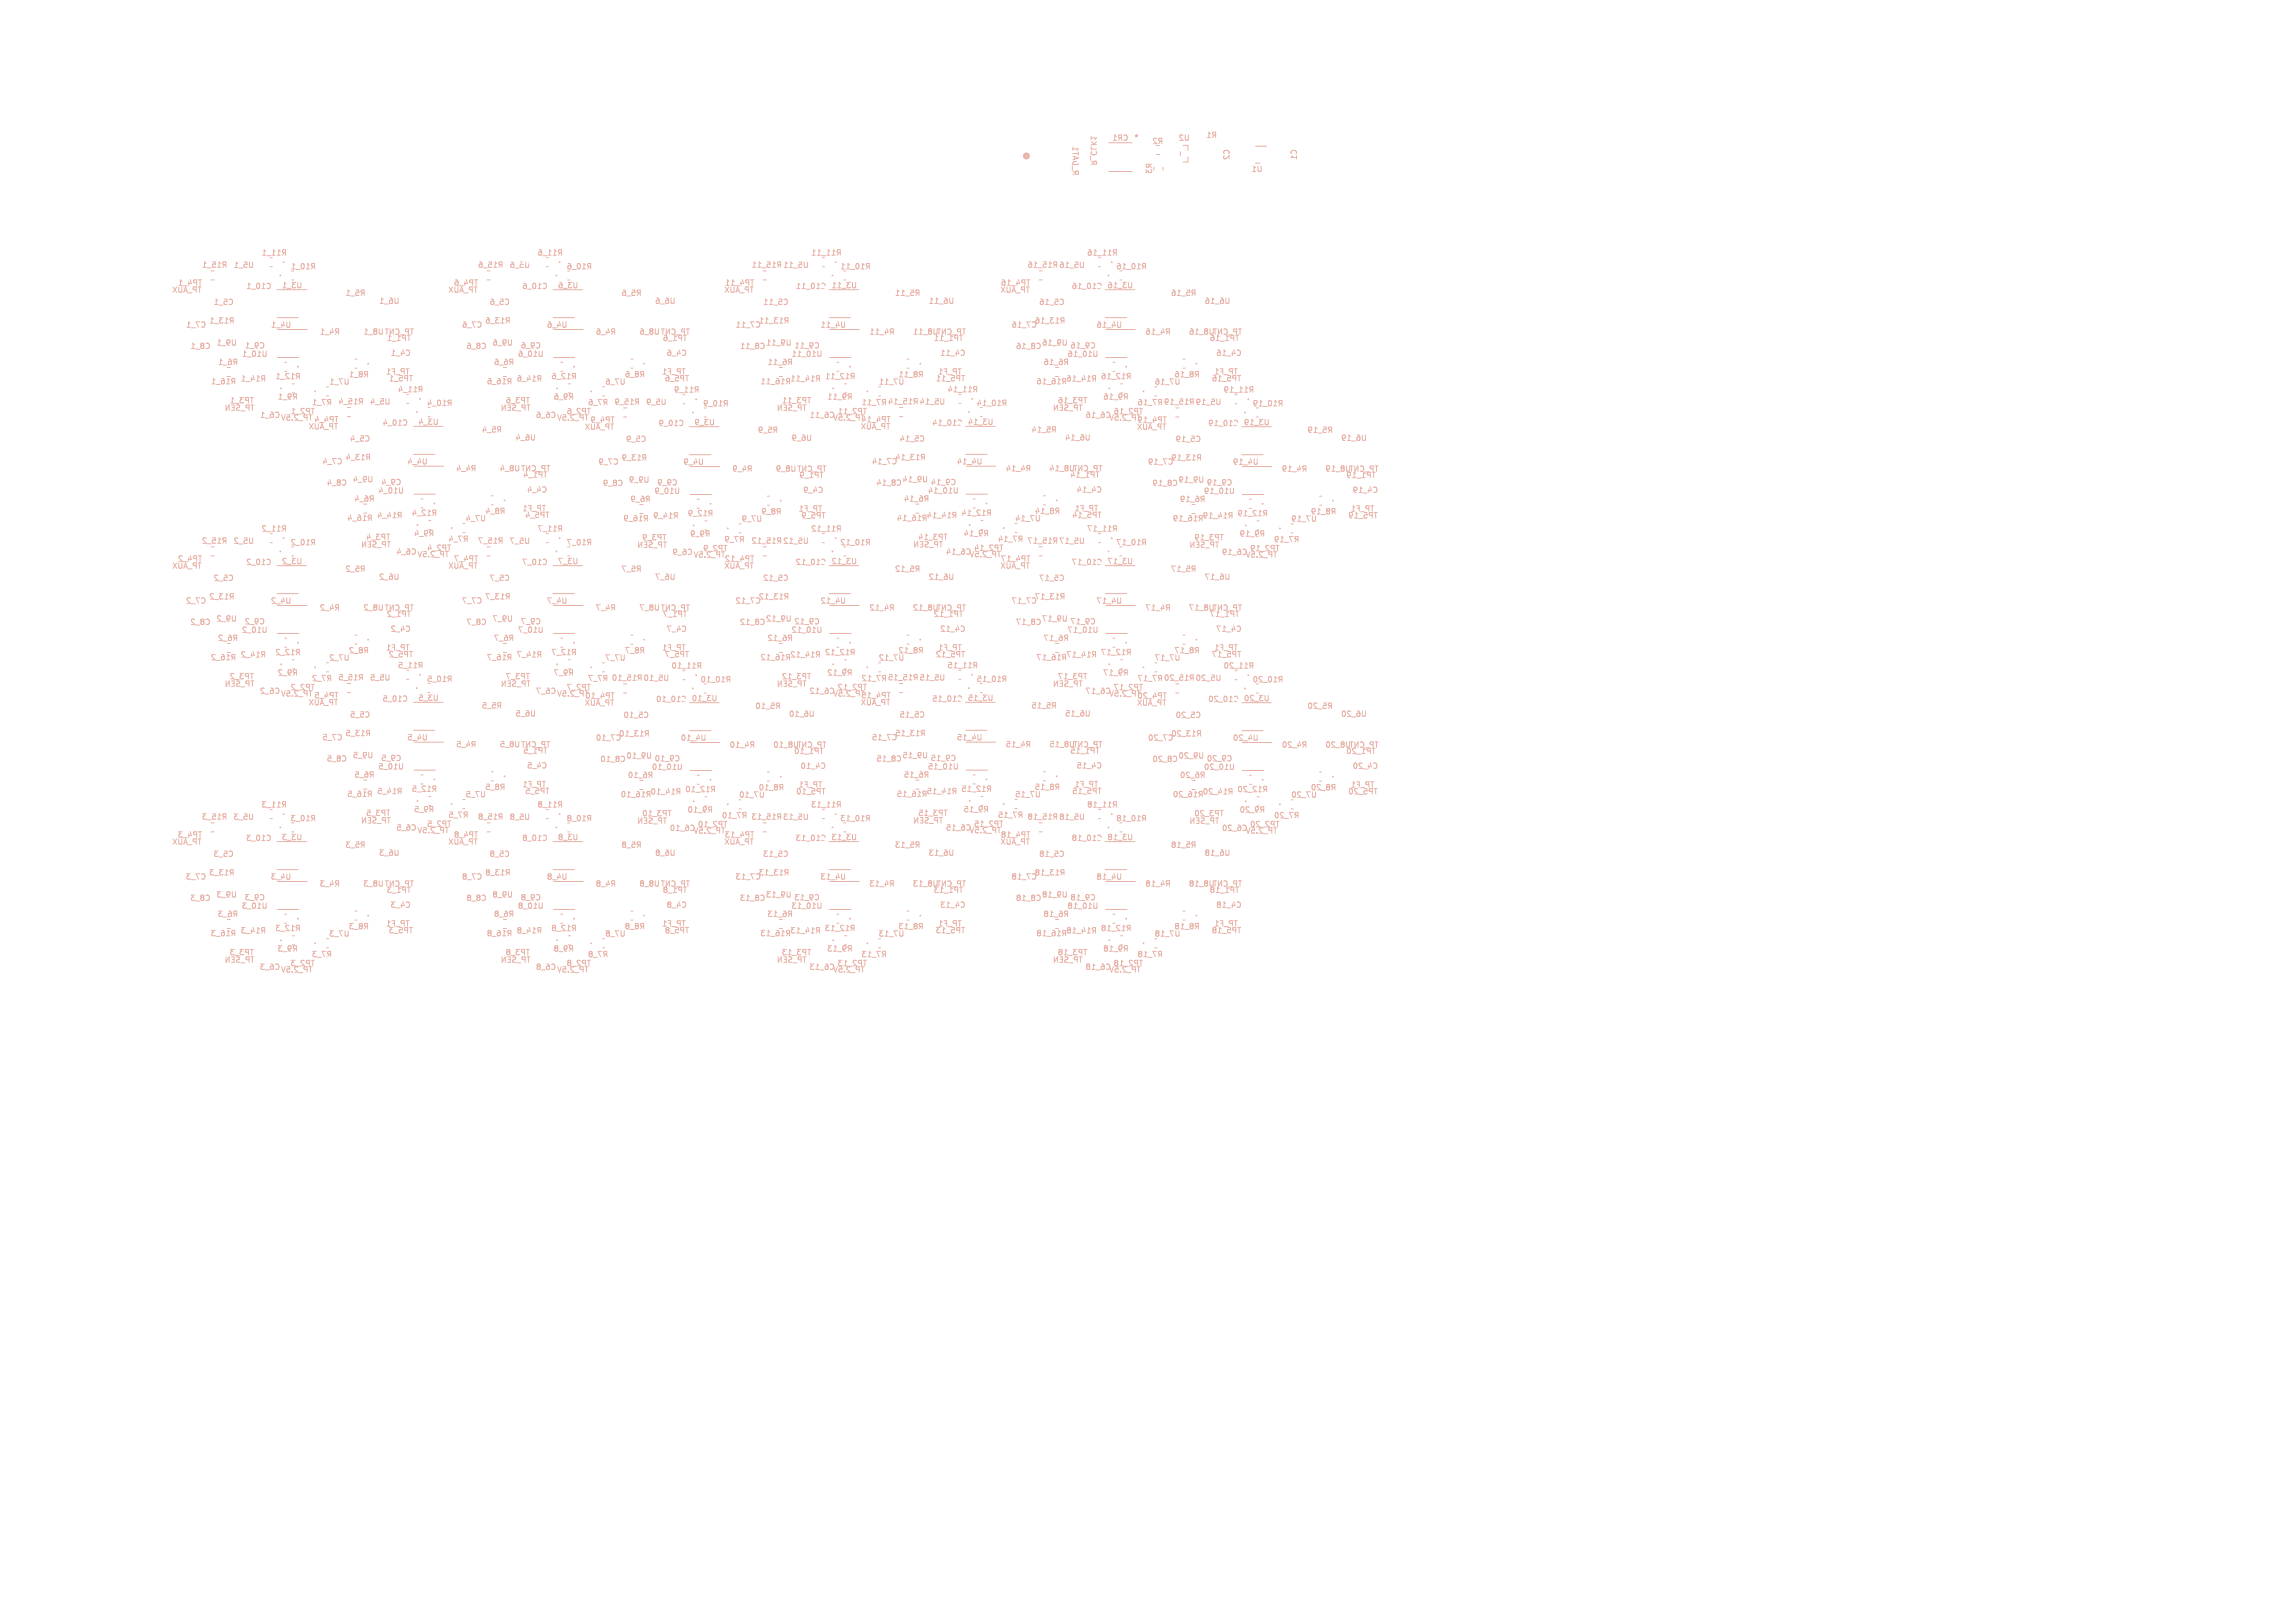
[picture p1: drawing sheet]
<svg xmlns="http://www.w3.org/2000/svg" width="420mm" height="297mm" viewBox="0 0 420 297" stroke-linecap="round" stroke-linejoin="round" font-family="sans-serif">
<defs><g id="words">
<g font-size="1.4" fill="#fff">
<text x="196" y="26.7" transform="rotate(90 196 26.7)">R_DAT1</text>
<text x="93.1" y="49.2">U5_6</text>
</g>
<g font-size="1.4" fill="#e8b2a7">
<text x="199.4" y="24.7" transform="rotate(90 199.4 24.7)">R_CLK1</text>
<text x="203.4" y="25.9">CR1</text>
<text x="207.4" y="25.8">*</text>
<text x="210.7" y="26.5">R2</text>
<text x="215.5" y="25.9">U2</text>
<text x="220.6" y="25.4">R1</text>
<text x="225.1" y="29.4" transform="rotate(-90 225.1 29.4)">C2</text>
<text x="237.4" y="29.4" transform="rotate(-90 237.4 29.4)">C1</text>
<text x="210.9" y="31.9" transform="rotate(-90 210.9 31.9)">R3</text>
<text x="228.8" y="31.6">U1</text>
<text x="47.8" y="46.9">R11_1</text>
<text x="98.3" y="46.9">R11_6</text>
<text x="148.3" y="46.9">R11_11</text>
<text x="198.8" y="46.9">R11_16</text>
<text x="31.4" y="53.7">TP_AUX</text>
<text x="36.9" y="49.1">R15_1</text>
<text x="42.6" y="49.2">U5_1</text>
<text x="44.9" y="53">C10_1</text>
<text x="51.5" y="52.9">U3_1</text>
<text x="53.1" y="49.4">R10_1</text>
<text x="81.9" y="53.7">TP_AUX</text>
<text x="87.4" y="49.1">R15_6</text>
<text x="95.4" y="53">C10_6</text>
<text x="102" y="52.9">U3_6</text>
<text x="103.6" y="49.4">R10_6</text>
<text x="132.4" y="53.7">TP_AUX</text>
<text x="137.4" y="49.1">R15_11 U5_11</text>
<text x="145.5" y="53">C10_11</text>
<text x="152" y="52.9">U3_11</text>
<text x="153.6" y="49.4">R10_11</text>
<text x="182.9" y="53.7">TP_AUX</text>
<text x="187.9" y="49.1">R15_16 U5_16</text>
<text x="196" y="53">C10_16</text>
<text x="202.5" y="52.9">U3_16</text>
<text x="204.1" y="49.4">R10_16</text>
<text x="38.2" y="59.4">R13_1</text>
<text x="39" y="56">C5_1</text>
<text x="63.1" y="54.3">R5_1</text>
<text x="69.3" y="55.8">U6_1</text>
<text x="88.7" y="59.4">R13_6</text>
<text x="89.5" y="56">C5_6</text>
<text x="113.6" y="54.3">R5_6</text>
<text x="119.8" y="55.8">U6_6</text>
<text x="138.7" y="59.4">R13_11</text>
<text x="139.5" y="56">C5_11</text>
<text x="163.6" y="54.3">R5_11</text>
<text x="169.8" y="55.8">U6_11</text>
<text x="189.2" y="59.4">R13_16</text>
<text x="190" y="56">C5_16</text>
<text x="214.1" y="54.3">R5_16</text>
<text x="220.3" y="55.8">U6_16</text>
<text x="33.9" y="60.1">C7_1</text>
<text x="34.7" y="64">C8_1</text>
<text x="39.5" y="63.4">U9_1</text>
<text x="44.2" y="65.5">U10_1</text>
<text x="44.7" y="63.9">C9_1</text>
<text x="49.5" y="60.1">U4_1</text>
<text x="58.4" y="61.4">R4_1</text>
<text x="66.4" y="61.4">U8_1 TP_CNT</text>
<text x="71.4" y="65.3">C4_1</text>
<text x="84.4" y="60.1">C7_6</text>
<text x="85.2" y="64">C8_6</text>
<text x="90" y="63.4">U9_6</text>
<text x="94.7" y="65.5">U10_6</text>
<text x="95.2" y="63.9">C9_6</text>
<text x="100" y="60.1">U4_6</text>
<text x="108.9" y="61.4">R4_6</text>
<text x="116.9" y="61.4">U8_6 TP_CNT</text>
<text x="121.9" y="65.3">C4_6</text>
<text x="134.5" y="60.1">C7_11</text>
<text x="135.3" y="64">C8_11</text>
<text x="140" y="63.4">U9_11</text>
<text x="144.7" y="65.5">U10_11</text>
<text x="145.2" y="63.9">C9_11</text>
<text x="150" y="60.1">U4_11</text>
<text x="158.9" y="61.4">R4_11</text>
<text x="166.9" y="61.4">U8_11 TP_CNT</text>
<text x="171.9" y="65.3">C4_11</text>
<text x="185" y="60.1">C7_16</text>
<text x="185.8" y="64">C8_16</text>
<text x="190.5" y="63.4">U9_16</text>
<text x="195.2" y="65.5">U10_16</text>
<text x="195.7" y="63.9">C9_16</text>
<text x="200.5" y="60.1">U4_16</text>
<text x="209.4" y="61.4">R4_16</text>
<text x="217.4" y="61.4">U8_16 TP_CNT</text>
<text x="222.4" y="65.3">C4_16</text>
<text x="38.5" y="70.5">R16_1</text>
<text x="39.8" y="66.9">R6_1</text>
<text x="43.9" y="70">R14_1</text>
<text x="50.3" y="69.5">R12_1</text>
<text x="60.1" y="70.5">U7_1</text>
<text x="63.7" y="69.2">R8_1</text>
<text x="70.5" y="68.7">TP_F1</text>
<text x="72.7" y="71.9">R11_4</text>
<text x="89" y="70.5">R16_6</text>
<text x="90.3" y="66.9">R6_6</text>
<text x="94.4" y="70">R14_6</text>
<text x="100.8" y="69.5">R12_6</text>
<text x="110.6" y="70.5">U7_6</text>
<text x="114.2" y="69.2">R8_6</text>
<text x="121" y="68.7">TP_F1</text>
<text x="139" y="70.5">R16_11</text>
<text x="140.3" y="66.9">R6_11</text>
<text x="144.5" y="70">R14_11</text>
<text x="150.8" y="69.5">R12_11</text>
<text x="160.6" y="70.5">U7_11</text>
<text x="164.2" y="69.2">R8_11</text>
<text x="171.5" y="68.7">TP_F1</text>
<text x="173.2" y="71.9">R11_14</text>
<text x="189.5" y="70.5">R16_16</text>
<text x="190.8" y="66.9">R6_16</text>
<text x="195" y="70">R14_16</text>
<text x="201.3" y="69.5">R12_16</text>
<text x="211.1" y="70.5">U7_16</text>
<text x="214.7" y="69.2">R8_16</text>
<text x="222" y="68.7">TP_F1</text>
<text x="41" y="75.3">TP_SEN</text>
<text x="47.5" y="76.6">C6_1</text>
<text x="50.7" y="73.3">R9_1</text>
<text x="51.3" y="77.1">TP_2.5V</text>
<text x="57" y="74.3">R7_1</text>
<text x="57.6" y="75.8">TP2_1</text>
<text x="61.8" y="74.2">R15_4</text>
<text x="67.6" y="74.2">U5_4</text>
<text x="76.4" y="77.9">U3_4</text>
<text x="78" y="74.4">R10_4</text>
<text x="91.5" y="75.3">TP_SEN</text>
<text x="98" y="76.6">C6_6</text>
<text x="101.2" y="73.3">R9_6</text>
<text x="101.8" y="77.1">TP_2.5V</text>
<text x="107.5" y="74.3">R7_6</text>
<text x="108.1" y="75.8">TP2_6</text>
<text x="112.3" y="74.2">R15_9</text>
<text x="118.1" y="74.3">U5_9</text>
<text x="123.2" y="72">R11_9</text>
<text x="126.9" y="78">U3_9</text>
<text x="128.6" y="74.5">R10_9</text>
<text x="142" y="75.3">TP_SEN</text>
<text x="148" y="76.6">C6_11</text>
<text x="151.2" y="73.3">R9_11</text>
<text x="152.3" y="77.1">TP_2.5V</text>
<text x="157.5" y="74.3">R7_11 R15_14 U5_14</text>
<text x="158.6" y="75.8">TP2_11</text>
<text x="177" y="77.9">U3_14</text>
<text x="178.6" y="74.4">R10_14</text>
<text x="192.5" y="75.3">TP_SEN</text>
<text x="198.5" y="76.6">C6_16</text>
<text x="201.7" y="73.3">R9_16</text>
<text x="202.8" y="77.1">TP_2.5V</text>
<text x="208" y="74.3">R7_16 R15_19 U5_19</text>
<text x="209.1" y="75.8">TP2_16</text>
<text x="223.7" y="72">R11_19</text>
<text x="227.5" y="78">U3_19</text>
<text x="229.1" y="74.5">R10_19</text>
<text x="56.4" y="78.7">TP_AUX</text>
<text x="63.9" y="81">C5_4</text>
<text x="69.9" y="78.1">C10_4</text>
<text x="88.1" y="79.3">R5_4</text>
<text x="94.2" y="80.8">U6_4</text>
<text x="106.9" y="78.8">TP_AUX</text>
<text x="114.5" y="81">C5_9</text>
<text x="120.4" y="78.1">C10_9</text>
<text x="138.6" y="79.4">R5_9</text>
<text x="144.7" y="80.8">U6_9</text>
<text x="157.4" y="78.7">TP_AUX</text>
<text x="164.5" y="81">C5_14</text>
<text x="170.4" y="78.1">C10_14</text>
<text x="188.6" y="79.3">R5_14</text>
<text x="194.7" y="80.8">U6_14</text>
<text x="207.9" y="78.8">TP_AUX</text>
<text x="215" y="81">C5_19</text>
<text x="220.9" y="78.1">C10_19</text>
<text x="239.1" y="79.4">R5_19</text>
<text x="245.2" y="80.8">U6_19</text>
<text x="58.9" y="85.1">C7_4</text>
<text x="59.7" y="89">C8_4</text>
<text x="63.1" y="84.4">R13_4</text>
<text x="64.5" y="88.4">U9_4</text>
<text x="69.6" y="88.9">C9_4</text>
<text x="74.4" y="85.1">U4_4</text>
<text x="83.4" y="86.4">R4_4</text>
<text x="91.3" y="86.4">U8_4 TP_CNT</text>
<text x="109.4" y="85.2">C7_9</text>
<text x="110.2" y="89.1">C8_9</text>
<text x="113.6" y="84.4">R13_9</text>
<text x="115" y="88.5">U9_9</text>
<text x="120.2" y="89">C9_9</text>
<text x="124.9" y="85.2">U4_9</text>
<text x="133.9" y="86.5">R4_9</text>
<text x="141.8" y="86.5">U8_9 TP_CNT</text>
<text x="159.4" y="85.1">C7_14</text>
<text x="160.2" y="89">C8_14</text>
<text x="163.7" y="84.4">R13_14</text>
<text x="165" y="88.4">U9_14</text>
<text x="170.2" y="88.9">C9_14</text>
<text x="174.9" y="85.1">U4_14</text>
<text x="183.9" y="86.4">R4_14</text>
<text x="191.9" y="86.4">U8_14 TP_CNT</text>
<text x="209.9" y="85.2">C7_19</text>
<text x="210.7" y="89.1">C8_19</text>
<text x="214.2" y="84.4">R13_19</text>
<text x="215.5" y="88.5">U9_19</text>
<text x="220.7" y="89">C9_19</text>
<text x="225.5" y="85.2">U4_19</text>
<text x="234.4" y="86.5">R4_19</text>
<text x="242.4" y="86.5">U8_19 TP_CNT</text>
<text x="63.4" y="95.5">R16_4</text>
<text x="64.7" y="92">R6_4</text>
<text x="68.9" y="95">R14_4</text>
<text x="69.1" y="90.5">U10_4</text>
<text x="75.2" y="94.6">R12_4</text>
<text x="85.1" y="95.6">U7_4</text>
<text x="88.7" y="94.2">R8_4</text>
<text x="95.5" y="93.7">TP_F1</text>
<text x="96.3" y="90.3">C4_4</text>
<text x="113.9" y="95.6">R16_9</text>
<text x="115.2" y="92">R6_9</text>
<text x="119.4" y="95">R14_9</text>
<text x="119.6" y="90.5">U10_9</text>
<text x="125.8" y="94.6">R12_9</text>
<text x="135.6" y="95.6">U7_9</text>
<text x="139.2" y="94.3">R8_9</text>
<text x="146" y="93.8">TP_F1</text>
<text x="146.8" y="90.4">C4_9</text>
<text x="164" y="95.5">R16_14</text>
<text x="165.3" y="92">R6_14</text>
<text x="169.4" y="95">R14_14</text>
<text x="169.6" y="90.5">U10_14</text>
<text x="175.8" y="94.6">R12_14</text>
<text x="185.6" y="95.6">U7_14</text>
<text x="189.2" y="94.2">R8_14</text>
<text x="196.5" y="93.7">TP_F1</text>
<text x="196.8" y="90.3">C4_14</text>
<text x="214.5" y="95.6">R16_19</text>
<text x="215.8" y="92">R6_19</text>
<text x="219.9" y="95">R14_19</text>
<text x="220.2" y="90.5">U10_19</text>
<text x="226.3" y="94.6">R12_19</text>
<text x="236.1" y="95.6">U7_19</text>
<text x="239.7" y="94.3">R8_19</text>
<text x="247" y="93.8">TP_F1</text>
<text x="247.4" y="90.4">C4_19</text>
<text x="36.9" y="99.6">R15_2</text>
<text x="42.6" y="99.7">U5_2</text>
<text x="47.8" y="97.4">R11_2</text>
<text x="53.1" y="99.9">R10_2</text>
<text x="66" y="100.3">TP_SEN</text>
<text x="72.4" y="101.6">C6_4</text>
<text x="75.7" y="98.3">R9_4</text>
<text x="81.9" y="99.3">R7_4</text>
<text x="87.4" y="99.6">R15_7</text>
<text x="93.1" y="99.7">U5_7</text>
<text x="98.3" y="97.4">R11_7</text>
<text x="103.6" y="99.9">R10_7</text>
<text x="116.5" y="100.4">TP_SEN</text>
<text x="122.9" y="101.7">C6_9</text>
<text x="126.2" y="98.4">R9_9</text>
<text x="132.4" y="99.4">R7_9</text>
<text x="137.4" y="99.6">R15_12 U5_12</text>
<text x="148.3" y="97.4">R11_12</text>
<text x="153.6" y="99.9">R10_12</text>
<text x="167" y="100.3">TP_SEN</text>
<text x="172.9" y="101.6">C6_14</text>
<text x="176.2" y="98.3">R9_14</text>
<text x="182.5" y="99.3">R7_14</text>
<text x="187.9" y="99.6">R15_17 U5_17</text>
<text x="198.8" y="97.4">R11_17</text>
<text x="204.1" y="99.9">R10_17</text>
<text x="217.5" y="100.4">TP_SEN</text>
<text x="223.5" y="101.7">C6_19</text>
<text x="226.7" y="98.4">R9_19</text>
<text x="233" y="99.4">R7_19</text>
<text x="31.4" y="104.2">TP_AUX</text>
<text x="39" y="106.5">C5_2</text>
<text x="44.9" y="103.5">C10_2</text>
<text x="51.5" y="103.4">U3_2</text>
<text x="63.1" y="104.8">R5_2</text>
<text x="69.3" y="106.3">U6_2</text>
<text x="76.3" y="102.1">TP_2.5V</text>
<text x="81.9" y="104.2">TP_AUX</text>
<text x="89.5" y="106.5">C5_7</text>
<text x="95.4" y="103.5">C10_7</text>
<text x="102" y="103.4">U3_7</text>
<text x="113.6" y="104.8">R5_7</text>
<text x="119.8" y="106.3">U6_7</text>
<text x="126.8" y="102.2">TP_2.5V</text>
<text x="132.4" y="104.2">TP_AUX</text>
<text x="139.5" y="106.5">C5_12</text>
<text x="145.5" y="103.5">C10_12</text>
<text x="152" y="103.4">U3_12</text>
<text x="163.6" y="104.8">R5_12</text>
<text x="169.8" y="106.3">U6_12</text>
<text x="177.3" y="102.1">TP_2.5V</text>
<text x="182.9" y="104.2">TP_AUX</text>
<text x="190" y="106.5">C5_17</text>
<text x="196" y="103.5">C10_17</text>
<text x="202.5" y="103.4">U3_17</text>
<text x="214.1" y="104.8">R5_17</text>
<text x="220.3" y="106.3">U6_17</text>
<text x="227.8" y="102.2">TP_2.5V</text>
<text x="33.9" y="110.6">C7_2</text>
<text x="38.2" y="109.9">R13_2</text>
<text x="39.5" y="113.9">U9_2</text>
<text x="49.5" y="110.6">U4_2</text>
<text x="58.4" y="111.9">R4_2</text>
<text x="66.4" y="111.9">U8_2 TP_CNT</text>
<text x="84.4" y="110.6">C7_7</text>
<text x="88.7" y="109.9">R13_7</text>
<text x="90" y="113.9">U9_7</text>
<text x="100" y="110.6">U4_7</text>
<text x="108.9" y="111.9">R4_7</text>
<text x="116.9" y="111.9">U8_7 TP_CNT</text>
<text x="134.5" y="110.6">C7_12</text>
<text x="138.7" y="109.9">R13_12</text>
<text x="140" y="113.9">U9_12</text>
<text x="150" y="110.6">U4_12</text>
<text x="158.9" y="111.9">R4_12</text>
<text x="166.9" y="111.9">U8_12 TP_CNT</text>
<text x="185" y="110.6">C7_17</text>
<text x="189.2" y="109.9">R13_17</text>
<text x="190.5" y="113.9">U9_17</text>
<text x="200.5" y="110.6">U4_17</text>
<text x="209.4" y="111.9">R4_17</text>
<text x="217.4" y="111.9">U8_17 TP_CNT</text>
<text x="34.7" y="114.5">C8_2</text>
<text x="39.8" y="117.4">R6_2</text>
<text x="44.2" y="116">U10_2</text>
<text x="44.7" y="114.4">C9_2</text>
<text x="63.7" y="119.7">R8_2</text>
<text x="70.5" y="119.2">TP_F1</text>
<text x="71.4" y="115.8">C4_2</text>
<text x="85.2" y="114.5">C8_7</text>
<text x="90.3" y="117.4">R6_7</text>
<text x="94.7" y="116">U10_7</text>
<text x="95.2" y="114.4">C9_7</text>
<text x="114.2" y="119.7">R8_7</text>
<text x="121" y="119.2">TP_F1</text>
<text x="121.9" y="115.8">C4_7</text>
<text x="135.3" y="114.5">C8_12</text>
<text x="140.3" y="117.4">R6_12</text>
<text x="144.7" y="116">U10_12</text>
<text x="145.2" y="114.4">C9_12</text>
<text x="164.2" y="119.7">R8_12</text>
<text x="171.5" y="119.2">TP_F1</text>
<text x="171.9" y="115.8">C4_12</text>
<text x="185.8" y="114.5">C8_17</text>
<text x="190.8" y="117.4">R6_17</text>
<text x="195.2" y="116">U10_17</text>
<text x="195.7" y="114.4">C9_17</text>
<text x="214.7" y="119.7">R8_17</text>
<text x="222" y="119.2">TP_F1</text>
<text x="222.4" y="115.8">C4_17</text>
<text x="38.5" y="121">R16_2</text>
<text x="41" y="125.8">TP_SEN</text>
<text x="43.9" y="120.5">R14_2</text>
<text x="50.3" y="120">R12_2</text>
<text x="50.7" y="123.8">R9_2</text>
<text x="57" y="124.8">R7_2</text>
<text x="60.1" y="121">U7_2</text>
<text x="61.8" y="124.7">R15_5</text>
<text x="67.6" y="124.7">U5_5</text>
<text x="72.7" y="122.4">R11_5</text>
<text x="78" y="124.9">R10_5</text>
<text x="89" y="121">R16_7</text>
<text x="91.5" y="125.8">TP_SEN</text>
<text x="94.4" y="120.5">R14_7</text>
<text x="100.8" y="120">R12_7</text>
<text x="101.2" y="123.8">R9_7</text>
<text x="107.5" y="124.8">R7_7</text>
<text x="110.6" y="121">U7_7</text>
<text x="111.8" y="124.7">R15_10 U5_10</text>
<text x="122.7" y="122.5">R11_10</text>
<text x="128.1" y="125">R10_10</text>
<text x="139" y="121">R16_12</text>
<text x="142" y="125.8">TP_SEN</text>
<text x="144.5" y="120.5">R14_12</text>
<text x="150.8" y="120">R12_12</text>
<text x="151.2" y="123.8">R9_12</text>
<text x="157.5" y="124.8">R7_12 R15_15 U5_15</text>
<text x="160.6" y="121">U7_12</text>
<text x="173.2" y="122.4">R11_15</text>
<text x="178.6" y="124.9">R10_15</text>
<text x="189.5" y="121">R16_17</text>
<text x="192.5" y="125.8">TP_SEN</text>
<text x="195" y="120.5">R14_17</text>
<text x="201.3" y="120">R12_17</text>
<text x="201.7" y="123.8">R9_17</text>
<text x="208" y="124.8">R7_17 R15_20 U5_20</text>
<text x="211.1" y="121">U7_17</text>
<text x="223.7" y="122.5">R11_20</text>
<text x="229.1" y="125">R10_20</text>
<text x="47.5" y="127.1">C6_2</text>
<text x="51.3" y="127.6">TP_2.5V</text>
<text x="56.4" y="129.2">TP_AUX</text>
<text x="57.6" y="126.4">TP2_2</text>
<text x="63.9" y="131.5">C5_5</text>
<text x="69.9" y="128.6">C10_5</text>
<text x="76.4" y="128.4">U3_5</text>
<text x="88.1" y="129.8">R5_5</text>
<text x="94.2" y="131.3">U6_5</text>
<text x="98" y="127.1">C6_7</text>
<text x="101.8" y="127.6">TP_2.5V</text>
<text x="106.9" y="129.3">TP_AUX</text>
<text x="108.1" y="126.4">TP2_7</text>
<text x="114" y="131.5">C5_10</text>
<text x="119.9" y="128.6">C10_10</text>
<text x="126.5" y="128.5">U3_10</text>
<text x="138.1" y="129.9">R5_10</text>
<text x="144.2" y="131.3">U6_10</text>
<text x="148" y="127.1">C6_12</text>
<text x="152.3" y="127.6">TP_2.5V</text>
<text x="157.4" y="129.2">TP_AUX</text>
<text x="158.6" y="126.4">TP2_12</text>
<text x="164.5" y="131.5">C5_15</text>
<text x="170.4" y="128.6">C10_15</text>
<text x="177" y="128.4">U3_15</text>
<text x="188.6" y="129.8">R5_15</text>
<text x="194.7" y="131.3">U6_15</text>
<text x="198.5" y="127.1">C6_17</text>
<text x="202.8" y="127.6">TP_2.5V</text>
<text x="207.9" y="129.3">TP_AUX</text>
<text x="209.1" y="126.4">TP2_17</text>
<text x="215" y="131.5">C5_20</text>
<text x="220.9" y="128.6">C10_20</text>
<text x="227.5" y="128.5">U3_20</text>
<text x="239.1" y="129.9">R5_20</text>
<text x="245.2" y="131.3">U6_20</text>
<text x="58.9" y="135.6">C7_5</text>
<text x="63.1" y="134.9">R13_5</text>
<text x="74.4" y="135.6">U4_5</text>
<text x="83.4" y="136.9">R4_5</text>
<text x="91.3" y="136.9">U8_5 TP_CNT</text>
<text x="108.9" y="135.7">C7_10</text>
<text x="113.2" y="134.9">R13_10</text>
<text x="124.5" y="135.7">U4_10</text>
<text x="133.4" y="137">R4_10</text>
<text x="141.4" y="137">U8_10 TP_CNT</text>
<text x="159.4" y="135.6">C7_15</text>
<text x="163.7" y="134.9">R13_15</text>
<text x="174.9" y="135.6">U4_15</text>
<text x="183.9" y="136.9">R4_15</text>
<text x="191.9" y="136.9">U8_15 TP_CNT</text>
<text x="209.9" y="135.7">C7_20</text>
<text x="214.2" y="134.9">R13_20</text>
<text x="225.5" y="135.7">U4_20</text>
<text x="234.4" y="137">R4_20</text>
<text x="242.4" y="137">U8_20 TP_CNT</text>
<text x="59.7" y="139.5">C8_5</text>
<text x="64.5" y="138.9">U9_5</text>
<text x="64.7" y="142.5">R6_5</text>
<text x="69.1" y="141">U10_5</text>
<text x="69.6" y="139.4">C9_5</text>
<text x="96.3" y="140.8">C4_5</text>
<text x="109.7" y="139.6">C8_10</text>
<text x="114.5" y="139">U9_10</text>
<text x="114.8" y="142.5">R6_10</text>
<text x="119.2" y="141">U10_10</text>
<text x="119.7" y="139.5">C9_10</text>
<text x="146.4" y="140.9">C4_10</text>
<text x="160.2" y="139.5">C8_15</text>
<text x="165" y="138.9">U9_15</text>
<text x="165.3" y="142.5">R6_15</text>
<text x="169.6" y="141">U10_15</text>
<text x="170.2" y="139.4">C9_15</text>
<text x="196.8" y="140.8">C4_15</text>
<text x="210.7" y="139.6">C8_20</text>
<text x="215.5" y="139">U9_20</text>
<text x="215.8" y="142.5">R6_20</text>
<text x="220.2" y="141">U10_20</text>
<text x="220.7" y="139.5">C9_20</text>
<text x="247.4" y="140.9">C4_20</text>
<text x="47.8" y="147.9">R11_3</text>
<text x="63.4" y="146">R16_5</text>
<text x="68.9" y="145.5">R14_5</text>
<text x="75.2" y="145.1">R12_5</text>
<text x="75.7" y="148.8">R9_5</text>
<text x="81.9" y="149.8">R7_5</text>
<text x="85.1" y="146.1">U7_5</text>
<text x="88.7" y="144.7">R8_5</text>
<text x="95.5" y="144.2">TP_F1</text>
<text x="98.3" y="147.9">R11_8</text>
<text x="113.5" y="146.1">R16_10</text>
<text x="118.9" y="145.5">R14_10</text>
<text x="125.3" y="145.1">R12_10</text>
<text x="125.7" y="148.9">R9_10</text>
<text x="132" y="149.9">R7_10</text>
<text x="135.1" y="146.1">U7_10</text>
<text x="138.7" y="144.8">R8_10</text>
<text x="146" y="144.3">TP_F1</text>
<text x="148.3" y="147.9">R11_13</text>
<text x="164" y="146">R16_15</text>
<text x="169.4" y="145.5">R14_15</text>
<text x="175.8" y="145.1">R12_15</text>
<text x="176.2" y="148.8">R9_15</text>
<text x="182.5" y="149.8">R7_15</text>
<text x="185.6" y="146.1">U7_15</text>
<text x="189.2" y="144.7">R8_15</text>
<text x="196.5" y="144.2">TP_F1</text>
<text x="198.8" y="147.9">R11_18</text>
<text x="214.5" y="146.1">R16_20</text>
<text x="219.9" y="145.5">R14_20</text>
<text x="226.3" y="145.1">R12_20</text>
<text x="226.7" y="148.9">R9_20</text>
<text x="233" y="149.9">R7_20</text>
<text x="236.1" y="146.1">U7_20</text>
<text x="239.7" y="144.8">R8_20</text>
<text x="247" y="144.3">TP_F1</text>
<text x="31.4" y="154.7">TP_AUX</text>
<text x="36.9" y="150.1">R15_3</text>
<text x="42.6" y="150.2">U5_3</text>
<text x="44.9" y="154">C10_3</text>
<text x="51.5" y="153.9">U3_3</text>
<text x="53.1" y="150.4">R10_3</text>
<text x="63.1" y="155.3">R5_3</text>
<text x="66" y="150.8">TP_SEN</text>
<text x="72.4" y="152.1">C6_5</text>
<text x="76.3" y="152.6">TP_2.5V</text>
<text x="81.9" y="154.7">TP_AUX</text>
<text x="87.4" y="150.1">R15_8</text>
<text x="93.1" y="150.2">U5_8</text>
<text x="95.4" y="154">C10_8</text>
<text x="102" y="153.9">U3_8</text>
<text x="103.6" y="150.4">R10_8</text>
<text x="113.6" y="155.3">R5_8</text>
<text x="116.5" y="150.9">TP_SEN</text>
<text x="122.5" y="152.2">C6_10</text>
<text x="126.8" y="152.7">TP_2.5V</text>
<text x="132.4" y="154.7">TP_AUX</text>
<text x="137.4" y="150.1">R15_13 U5_13</text>
<text x="145.5" y="154">C10_13</text>
<text x="152" y="153.9">U3_13</text>
<text x="153.6" y="150.4">R10_13</text>
<text x="163.6" y="155.3">R5_13</text>
<text x="167" y="150.8">TP_SEN</text>
<text x="172.9" y="152.1">C6_15</text>
<text x="177.3" y="152.6">TP_2.5V</text>
<text x="182.9" y="154.7">TP_AUX</text>
<text x="183.5" y="151.4">TP2_15</text>
<text x="187.9" y="150.1">R15_18 U5_18</text>
<text x="196" y="154">C10_18</text>
<text x="202.5" y="153.9">U3_18</text>
<text x="204.1" y="150.4">R10_18</text>
<text x="214.1" y="155.3">R5_18</text>
<text x="217.5" y="150.9">TP_SEN</text>
<text x="223.5" y="152.2">C6_20</text>
<text x="227.8" y="152.7">TP_2.5V</text>
<text x="33.9" y="161.1">C7_3</text>
<text x="38.2" y="160.4">R13_3</text>
<text x="39" y="157">C5_3</text>
<text x="49.5" y="161.1">U4_3</text>
<text x="69.3" y="156.8">U6_3</text>
<text x="84.4" y="161.1">C7_8</text>
<text x="88.7" y="160.4">R13_8</text>
<text x="89.5" y="157">C5_8</text>
<text x="100" y="161.1">U4_8</text>
<text x="119.8" y="156.8">U6_8</text>
<text x="134.5" y="161.1">C7_13</text>
<text x="138.7" y="160.4">R13_13</text>
<text x="139.5" y="157">C5_13</text>
<text x="150" y="161.1">U4_13</text>
<text x="169.8" y="156.8">U6_13</text>
<text x="185" y="161.1">C7_18</text>
<text x="189.2" y="160.4">R13_18</text>
<text x="190" y="157">C5_18</text>
<text x="200.5" y="161.1">U4_18</text>
<text x="220.3" y="156.8">U6_18</text>
<text x="34.7" y="165">C8_3</text>
<text x="39.5" y="164.4">U9_3</text>
<text x="39.8" y="167.9">R6_3</text>
<text x="44.2" y="166.5">U10_3</text>
<text x="44.7" y="164.9">C9_3</text>
<text x="58.4" y="162.4">R4_3</text>
<text x="66.4" y="162.4">U8_3 TP_CNT</text>
<text x="71.4" y="166.3">C4_3</text>
<text x="85.2" y="165">C8_8</text>
<text x="90" y="164.4">U9_8</text>
<text x="90.3" y="167.9">R6_8</text>
<text x="94.7" y="166.5">U10_8</text>
<text x="95.2" y="164.9">C9_8</text>
<text x="108.9" y="162.4">R4_8</text>
<text x="116.9" y="162.4">U8_8 TP_CNT</text>
<text x="121.9" y="166.3">C4_8</text>
<text x="135.3" y="165">C8_13</text>
<text x="140" y="164.4">U9_13</text>
<text x="140.3" y="167.9">R6_13</text>
<text x="144.7" y="166.5">U10_13</text>
<text x="145.2" y="164.9">C9_13</text>
<text x="158.9" y="162.4">R4_13</text>
<text x="166.9" y="162.4">U8_13 TP_CNT</text>
<text x="171.9" y="166.3">C4_13</text>
<text x="185.8" y="165">C8_18</text>
<text x="190.5" y="164.4">U9_18</text>
<text x="190.8" y="167.9">R6_18</text>
<text x="195.2" y="166.5">U10_18</text>
<text x="195.7" y="164.9">C9_18</text>
<text x="209.4" y="162.4">R4_18</text>
<text x="217.4" y="162.4">U8_18 TP_CNT</text>
<text x="222.4" y="166.3">C4_18</text>
<text x="38.5" y="171.5">R16_3</text>
<text x="43.9" y="171">R14_3</text>
<text x="50.3" y="170.5">R12_3</text>
<text x="60.1" y="171.5">U7_3</text>
<text x="63.7" y="170.2">R8_3</text>
<text x="70.5" y="169.7">TP_F1</text>
<text x="89" y="171.5">R16_8</text>
<text x="94.4" y="171">R14_8</text>
<text x="100.8" y="170.5">R12_8</text>
<text x="110.6" y="171.5">U7_8</text>
<text x="114.2" y="170.2">R8_8</text>
<text x="121" y="169.7">TP_F1</text>
<text x="139" y="171.5">R16_13</text>
<text x="144.5" y="171">R14_13</text>
<text x="150.8" y="170.5">R12_13</text>
<text x="160.6" y="171.5">U7_13</text>
<text x="164.2" y="170.2">R8_13</text>
<text x="171.5" y="169.7">TP_F1</text>
<text x="189.5" y="171.5">R16_18</text>
<text x="195" y="171">R14_18</text>
<text x="201.3" y="170.5">R12_18</text>
<text x="211.1" y="171.5">U7_18</text>
<text x="214.7" y="170.2">R8_18</text>
<text x="222" y="169.7">TP_F1</text>
<text x="41" y="176.3">TP_SEN</text>
<text x="47.5" y="177.6">C6_3</text>
<text x="50.7" y="174.3">R9_3</text>
<text x="51.3" y="178.1">TP_2.5V</text>
<text x="57" y="175.3">R7_3</text>
<text x="91.5" y="176.3">TP_SEN</text>
<text x="98" y="177.6">C6_8</text>
<text x="101.2" y="174.3">R9_8</text>
<text x="101.8" y="178.1">TP_2.5V</text>
<text x="107.5" y="175.3">R7_8</text>
<text x="142" y="176.3">TP_SEN</text>
<text x="148" y="177.6">C6_13</text>
<text x="151.2" y="174.3">R9_13</text>
<text x="152.3" y="178.1">TP_2.5V</text>
<text x="157.5" y="175.3">R7_13</text>
<text x="192.5" y="176.3">TP_SEN</text>
<text x="198.5" y="177.6">C6_18</text>
<text x="201.7" y="174.3">R9_18</text>
<text x="202.8" y="178.1">TP_2.5V</text>
<text x="208" y="175.3">R7_18</text>
</g>
</g></defs>
<g fill="none" stroke="#e8b2a7" stroke-width=".18">
<path d="M202.8 31.4h4.3M202.8 26.1h4.3M211.5 28.3h.6M212.7 30.6v.6M215.9 27.8v.7M216.4 26.6h.9v.9M217.3 28.7v1h-.9M32.7 52.2h.6M33.3 51.5l-.3-.3v1M34.5 51.5v.7M34.8 51.2l.2 .7h-.6M36 51.7h-.5l-.1-.4 .6-.1v1"/>
<path d="M36.3 51.2h.6M36.6 51.2v1M38.6 51.2h.6M40.9 47.9h.4v1M40.9 48.4h.4M42.3 58.1h.3v1M42.3 58.7h.3M49.3 51.9l.2 .4-.2 .5M49.4 48.8h.4M50.7 58.1h3.9M50.7 53h5.4M51.8 45.7h.4v1"/>
<path d="M51.8 46.2h.4M53.3 51.2h.4M57.2 48.2h.4v1M57.2 48.7h.4M83.3 51.2l.3 .1 .2 .1v.6l-.2 .2-.3-.1v-.5h.3l.2 .2M85 51.5v.7M85.3 51.2l.2 .7h-.6M86.5 51.7h-.5l-.1-.4 .6-.1v1M86.8 51.2h.6M87.1 51.2v1M89.1 51.2h.6M99.9 48.8h.4"/>
<path d="M101.2 58.1h3.9M101.2 53h5.4M103.8 51.2h.4M132.8 52.2h.6M133.4 51.5l-.3-.3v1M133.7 52.2h.6M134.3 51.5l-.3-.3v1M135.5 51.5v.7M135.8 51.2l.2 .7h-.6M137 51.7h-.5l-.1-.4 .6-.1v1M137.3 51.2h.6M137.6 51.2v1"/>
<path d="M139.6 51.2h.6M143.7 58.1h.4v1M143.7 58.7h.4M143.8 54.8l.2 .4-.2 .5M143.9 58.7l-.4 .4M147.7 48v.8l-.2 .2M150.4 48.8h.4M150.5 51.8a.51 .51 0 0 1 .4 .5 .51 .51 0 0 1-.4 .5M151.7 58.1h3.9M153.3 45.7h.4v1M153.3 46.2h.4M153.5 46.2l-.4 .5"/>
<path d="M153.6 53h3.5M154.3 51.2h.4M154.5 58.9v.8l-.2 .2M156.5 51.7v.8l-.2 .2M158.6 48.2h.4v1M158.6 48.7h.4M158.8 48.7l-.3 .5M167.7 53.1h.4v1M167.7 53.6h.4M174.3 54.5v.8l-.2 .2M183.4 51.2l.3 .1 .1 .1 .1 .6-.2 .2-.4-.1 .1-.5h.3l.2 .2M184.2 52.2h.6"/>
<path d="M184.8 51.5l-.3-.3v1M186 51.5v.7M186.3 51.2l.2 .7h-.6M187.5 51.7h-.5l-.1-.4 .6-.1v1M187.8 51.2h.6M188.1 51.2v1M190.1 51.2h.6M194.2 58.1h.4v1M194.2 58.7h.4M200.9 48.8h.4M201.2 51.9l.2 .4-.2 .5M202.2 58.1h3.9"/>
<path d="M203.8 45.7h.4v1M203.8 46.2h.4M204.1 53h3.5M204.8 51.2h.4M209.1 48.2h.4v1M209.1 48.7h.4M41.6 68.9h.5M42.2 73.7h.6M42.6 69.3h.3v1M42.6 69.8h.3M42.8 73l-.3-.3v1M44.5 72.7h-.6l.3 .4-.2 .1v.4l.1 .1 .4-.1"/>
<path d="M45.4 73.3l-.4-.1-.1-.4 .5-.1v1M45.8 72.7h.5M46.1 72.7v1M48 68.7h.4v1M48 69.3h.4M48.7 64.2v.8l-.2 .2M50.8 65.4h3.9M52.1 67.9h.3M52.1 66.3h.3M52.7 60.3h3.5M53.5 70.2h.4M53.9 75l-.3-.3v1"/>
<path d="M54.4 68.3h.4v1M54.4 68.8h.4M55.6 74.8l-.3-.1-.2 .3 .6 .7M56.6 75.3l-.5-.1v-.4l.5-.1v1M57.8 76.5v.7M58 76.2l.3 .7h-.7M59.5 76.5v.7M59.7 70.8h.4M59.7 72.4h.4M59.7 76.2l.3 .7h-.6M60.4 76.4v.3h.5M60.9 76.2v1"/>
<path d="M61.5 76.2v1M63.5 76.2h.6M64.9 67.4h.4M64.9 65.7h.4M70.9 62.3h.6M71.2 61.3v1M71.3 69.7h.6M71.6 68.7v1M71.7 62.4h.8M72.1 69.8h.7M72.7 62.3h.5M72.9 61.3v1"/>
<path d="M73 69.3l.1 .4 .5-.1M74.2 61.3v1M74.4 73.8h.4M74.6 68.7v1M74.8 61.3v1M74.9 68.7h.6M75.2 68.7v1M75.6 78h5.4M78.3 76.2h.4M92.1 68.9h.5M92.8 72.7l.3 .1 .1 .2 .1 .5-.2 .2-.4-.1 .1-.4 .3-.1 .2 .2M95 72.7h-.6l.3 .4-.2 .1v.4l.1 .1 .4-.1"/>
<path d="M95.9 73.3l-.4-.1-.1-.4 .5-.1v1M96.3 72.7h.5M96.6 72.7v1M101.3 65.4h3.9M102.6 67.9h.3M102.6 66.3h.3M103.2 60.3h3.5M103.9 74.7l.3 .1 .2 .2-.1 .7M104 70.2h.4M104.4 75.3l-.2-.2-.3 .1v.1v.4M106.1 74.8l-.3-.1-.2 .3 .6 .7M107.1 75.3l-.5-.1v-.4l.5-.1v1"/>
<path d="M108.2 76.5v.5l.2 .2 .3 .1M108.8 76.5v.2l-.2 .2-.4-.2M110 76.6v.7M110.2 70.8h.4M110.2 72.4h.4M110.2 76.2l.3 .7h-.6M110.9 76.5l.1 .3h.4M111.4 76.3v1M112.1 76.3v1M114.1 76.3h.5M115.4 67.4h.4M115.4 65.7h.4"/>
<path d="M122 61.8v.3l-.2 .2-.3-.1-.1-.3M122.2 62.4h.8M122.4 69.1v.4l-.2 .2-.3-.1-.1-.3M122.6 69.8h.7M123.2 62.3h.5M123.4 61.3v1M123.5 69.3l.1 .4 .5-.1M124.7 61.3v1M124.9 73.9h.4M125.1 68.7v1M125.3 61.3v1M125.4 68.7h.6"/>
<path d="M125.7 68.7v1M126.1 78.1h5.4M128.8 76.3h.4M139.6 62.8l.1 .1M139.7 63.6l-.1 .1M142.6 68.9h.5M143.2 73.7h.6M143.8 73l-.3-.3v1M144 69.3h.4M144 69.8h.4M144.2 73.7h.5M144.2 69.8l-.3 .5"/>
<path d="M144.4 66.2h.4M144.5 62.2v.8l-.1 .2M144.7 73l-.3-.3v1M144.8 65.7v1M146.5 72.7h-.6l.3 .4-.3 .1v.4l.2 .1 .4-.1M147.4 73.3l-.5-.1v-.4l.5-.1v1M147.7 72.7h.6M148 72.7v1M149.5 68.7h.4v1M149.5 69.3h.4M149.5 62.7l.2 .4-.2 .5M149.6 69.3l-.3 .4"/>
<path d="M150.2 64.2v.8l-.4 .2M151.8 65.4h3.9M152.3 75.5l.2 .2M153.1 67.9h.3M153.1 66.3h.3M153.7 60.3h3.5M154 75l-.3-.3v1M154.5 70.2h.4M154.9 75l-.3-.3v1M155.3 72.1h.4v1M155.3 72.6h.4M155.8 68.3h.4v1"/>
<path d="M155.8 68.8h.4M156 68.8l-.3 .5M156.6 74.8l-.3-.1-.2 .3 .6 .7M157.2 74.7l-.2 .2 .1 .3 .5 .1M157.6 74.7v1M158.1 76.2l.2 .7h-.6M158.7 77.2h.6M159 76.2v1M160.5 76.5v.7M160.7 72.4h.4M160.7 76.2l.3 .7h-.6M161.4 76.4v.3h.5"/>
<path d="M161.9 76.2v1M162.5 76.2v1M163 60.2h.4v1M163 60.7h.4M164.5 76.2h.6M165.2 69.3v.8l-.2 .2M165.9 67.4h.4M165.9 65.7h.4M168.3 68h.4v1M168.3 68.5h.4M171 62.3h.6M171.3 61.3v1"/>
<path d="M171.4 69.7h.5M171.6 68.7v1M171.9 62.3h.6M172.2 61.3v1M172.3 69.7h.6M172.6 68.7v1M172.7 62.4h.8M173.1 69.8h.7M173.7 62.3h.5M173.9 61.3v1M174 69.3l.1 .4 .5-.1M175.2 61.3v1"/>
<path d="M175.4 73.8h.4M175.6 68.7v1M175.7 76.9l.2 .4-.2 .5M175.8 61.3v1M175.9 68.7h.6M176.2 68.7v1M176.2 64.1l.2 .4-.2 .5M178.3 70.7h.4v1M178.3 71.2h.4M178.6 78h3.4M179.3 76.2h.4M183.6 73.2h.4v1"/>
<path d="M183.6 73.7h.4M193.1 68.9h.5M193.8 72.7l.3 .1 .1 .2 .1 .5-.2 .2-.4-.1 .1-.4 .3-.1 .2 .2M194.5 69.3h.4M194.5 69.8h.4M194.7 73.7h.5M195.2 73l-.3-.3v1M197 72.7h-.6l.3 .4-.3 .1v.4l.2 .1 .4-.1M197.9 73.3l-.5-.1v-.4l.5-.1v1M198.2 72.7h.6M198.5 72.7v1M200 68.7h.4v1"/>
<path d="M200 69.3h.4M200.7 64.2v.8l-.2 .2M202.3 65.4h3.9M203.6 67.9h.3M203.6 66.3h.3M204 74.7l.3 .1 .1 .2v.7M204.2 60.3h3.5M204.5 75.3l-.2-.2-.3 .1-.1 .1 .1 .4M205 70.2h.4M205.4 75l-.3-.3v1M206.3 68.3h.4v1M206.3 68.8h.4"/>
<path d="M207.1 74.8l-.3-.1-.2 .3 .6 .7M207.7 74.7l-.2 .2 .1 .3 .5 .1M208.1 74.7v1M208.5 77.3h.2M208.8 76.5v.2l-.2 .2M209.2 77.3h.6M209.5 76.3v1M209.6 76.4l.2 .2M211 76.6v.7M211.2 72.4h.4M211.2 76.2l.3 .7h-.6M211.9 76.5l.1 .3h.4"/>
<path d="M212.4 76.3v1M213.1 76.3v1M215.1 76.3h.5M216.4 67.4h.4M216.4 65.7h.4M222.1 61.8v.3l-.2 .2-.4-.1v-.3M222.4 69.1v.4l-.2 .2-.3-.1v-.3M222.4 62.3h.6M222.7 61.3v1M222.8 69.7h.6M223.1 68.7v1M223.2 62.4h.8"/>
<path d="M223.6 69.8h.7M224.2 62.3h.5M224.4 61.3v1M224.5 69.3l.1 .4 .5-.1M225.7 61.3v1M225.9 73.9h.4M226.1 68.7v1M226.2 76.9l.2 .4-.2 .5M226.3 61.3v1M226.4 68.7h.6M226.7 68.7v1M228.8 70.8h.4v1"/>
<path d="M228.8 71.3h.4M229.1 78.1h3.4M229.8 76.3h.4M234.1 73.3h.4v1M234.1 73.8h.4M49.4 99.3h.4M66.5 93.9h.6M67.3 98.1v.6M67.5 97.7l.2 .7h-.6M69.5 97.7h-.6l.3 .4-.3 .1v.5h.2h.4M70.4 98.3l-.5-.1v-.4l.5-.1v1M70.7 97.7h.6"/>
<path d="M71 97.7v1M75.6 83.1h3.9M75.7 90.4h3.9M77 93h.4M77 91.3h.4M77.7 85.3h3.4M78.4 95.3h.4M78.6 99.7l.3 .7h-.6M80.6 99.8l-.4-.1-.2 .3 .6 .7M82.2 99.7v1M84.7 95.8h.3M84.7 97.5h.3"/>
<path d="M89.9 92.4h.3M89.9 90.7h.3M96 86.7v.6M96.4 94.1v.6M96.6 93.7l.2 .7h-.6M96.7 87.4h.7M97 94.8h.8M97.6 87.3h.6M97.9 86.3v1M98 94.3l.1 .4 .5-.1M99.1 86.3v1M99.5 93.7v1"/>
<path d="M99.8 86.3v1M99.8 93.7h.6M99.9 99.3h.4M100.1 93.7v1M117 94h.6M117.7 98.2l.2 .2h.2l.1-.5-.3-.1-.2 .2v.6l.2 .2h.2M120 97.8h-.6l.3 .4-.3 .1v.4l.2 .1 .4-.1M120.9 98.3h-.5v-.4l.5-.1v1M121.2 97.8h.6M121.5 97.8v1M126.1 83.2h3.9M126.2 90.5h3.9"/>
<path d="M127.5 93h.4M127.5 91.4h.4M128.2 85.4h3.4M128.9 95.3h.4M131.1 99.9l-.4-.1-.2 .3 .7 .7M132.7 99.8v1M135.2 97.5h.4M135.2 95.9h.4M140.4 92.5h.4M140.4 90.8h.4M146.4 87l.2 .4h.3M146.8 94.4l.2 .3 .3 .1"/>
<path d="M147.2 87.5h.7M147.5 94.9h.8M148.1 87.4h.6M148.4 86.4v1M148.5 94.4l.1 .3h.5M149.6 86.4v1M150 93.8v1M150.3 86.4v1M150.4 93.8h.5M150.4 99.3h.4M150.6 93.8v1M153.3 96.2h.4v1"/>
<path d="M153.3 96.7h.4M158.6 98.7h.4v1M158.6 99.2h.4M167.5 93.9h.6M168.3 98.1v.6M168.5 97.7l.2 .7h-.6M168.7 83.1h.4v1M168.7 83.7h.4M169 94.8h.4M169 94.3h.4M169.1 98.7h.6M169.7 98l-.3-.3v1"/>
<path d="M171.4 97.7h-.6l.4 .4-.3 .1v.5h.1h.4M172.3 98.3l-.4-.1-.1-.4 .5-.1v1M172.7 97.7h.6M173 97.7v1M174.5 93.8h.3v1M174.5 94.3h.3M175.1 89.2v.8l-.2 .2M176.6 83.1h3.9M176.7 90.4h3.9M178 93h.4M178 91.3h.4M178.7 85.3h3.4"/>
<path d="M178.7 99.7l.2 .7h-.6M179.4 95.3h.4M180.8 93.3h.4v1M180.8 93.9h.4M181.6 99.8l-.4-.1-.2 .3 .6 .7M182.2 99.7l-.2 .2v.3l.5 .1M182.5 99.7v1M183.2 99.7v1M185.7 97.5h.3M190.9 92.4h.3M190.9 90.7h.3M196 86.7v.6"/>
<path d="M196.4 94.1v.6M196.6 93.7l.3 .7h-.6M196.9 87.3h.6M197.2 86.3v1M197.3 94.7h.5M197.6 93.7v1M197.7 87.4h.7M198 94.8h.8M198.6 87.3h.6M198.9 86.3v1M199 94.3l.1 .4 .5-.1M200.1 86.3v1"/>
<path d="M200.5 93.7v1M200.8 86.3v1M200.8 93.7h.6M200.9 99.3h.4M201.1 93.7v1M203.8 96.2h.4v1M203.8 96.7h.4M209.1 98.7h.4v1M209.1 99.2h.4M218 94h.6M218.7 98.2l.2 .2h.2l.1-.5-.3-.1-.2 .2v.6l.2 .2h.2M219.2 83.2h.4v1"/>
<path d="M219.2 83.7h.4M219.5 94.3h.4M219.5 94.9h.4M219.6 98.8h.6M220.2 98.1l-.3-.3v1M222 97.8h-.7l.4 .4-.3 .1v.4l.1 .1 .5-.1M222.9 98.3h-.5l-.1-.4 .6-.1v1M223.2 97.8h.6M223.5 97.8v1M225 93.8h.4v1M225 94.3h.4M225.6 89.3v.8l-.2 .2"/>
<path d="M227.1 83.2h3.9M227.2 90.5h3.9M228.5 93h.4M228.5 91.4h.4M229.2 85.4h3.4M229.9 95.3h.4M231.3 93.4h.4v1M231.3 93.9h.4M232.1 99.9l-.4-.1-.2 .3 .7 .7M232.7 99.8l-.2 .2v.2l.6 .1M233.1 99.8v1M233.7 99.8v1"/>
<path d="M236.2 97.5h.4M241.4 92.5h.3M241.4 90.8h.3M246.5 87l.1 .4h.3M246.8 94.4l.2 .3 .3 .1M247.4 87.4h.6M247.7 86.4v1M247.8 94.8h.6M248.1 93.8v1M248.2 87.5h.7M248.5 94.9h.8M249.1 87.4h.6"/>
<path d="M249.4 86.4v1M249.5 94.4l.1 .3h.5M250.6 86.4v1M251 93.8v1M251.3 86.4v1M251.4 93.8h.5M251.6 93.8v1M33.3 101.8l-.4-.1-.2 .3 .7 .7h-.7M34.5 102v.7M34.8 101.7l.2 .7h-.6M36 102.2h-.5l-.1-.4 .6-.1v1M36.3 101.7h.6"/>
<path d="M36.6 101.7v1M38.6 101.7h.6M41.6 119.4h.5M50.7 108.6h3.9M50.7 103.5h5.4M50.8 115.9h3.9M52.1 118.4h.3M52.1 116.8h.3M52.7 110.8h3.5M53.3 101.7h.4M64.9 117.9h.4M64.9 116.2h.4"/>
<path d="M71 112.3l.6 .5h-.7M71.4 119.6l.5 .6h-.6M71.7 112.9h.8M72.7 112.8h.5M72.9 111.8v1M73 119.8l.1 .4 .5-.1M74.2 111.8v1M74.6 119.2v1M74.8 111.8v1M74.9 119.2h.6M75.2 119.2v1M78.4 100.1v.6"/>
<path d="M81.5 100.3l-.4-.1-.1-.4 .5-.1v1M83.9 101.7h-.7l.4 1M85 102v.7M85.3 101.7l.2 .7h-.6M86.5 102.2h-.5l-.1-.4 .6-.1v1M86.8 101.7h.6M87.1 101.7v1M89.1 101.7h.6M92.1 119.4h.5M101.2 108.6h3.9M101.2 103.5h5.4M101.3 115.9h3.9"/>
<path d="M102.6 118.4h.3M102.6 116.8h.3M103.2 110.8h3.5M103.8 101.7h.4M115.4 117.9h.4M115.4 116.2h.4M121.4 111.8l.4 1M121.8 119.2l.4 1M122.2 112.9h.8M123.2 112.8h.5M123.4 111.8v1M123.5 119.8l.1 .4 .5-.1"/>
<path d="M124.7 111.8v1M125.1 119.2v1M125.3 111.8v1M125.4 119.2h.6M125.7 119.2v1M128.8 100.2l.2 .2h.3v-.5l-.3-.1-.2 .2 .1 .6 .1 .2M132.1 100.3h-.5l-.1-.4 .6-.1v1M133.4 101.8l-.4-.1-.2 .3 .6 .7h-.6M133.7 102.7h.6M134.3 102l-.3-.3v1M135.5 102v.7M135.8 101.7l.2 .7h-.6"/>
<path d="M137 102.2h-.5l-.1-.4 .6-.1v1M137.3 101.7h.6M137.6 101.7v1M139.6 101.7h.6M142.6 119.4h.5M143.7 108.6h.4v1M143.7 109.2h.4M144 119.8h.4M149.5 119.8h.4M149.5 119.2h.4v1M150.2 114.7v.8l-.2 .2M150.7 102.4l.2 .4-.2 .5"/>
<path d="M151.7 108.6h3.9M151.8 115.9h3.9M153.1 118.4h.3M153.1 116.8h.3M153.6 103.5h3.5M153.7 110.8h3.5M154.3 101.7h.4M155.8 118.8h.4v1M155.8 119.3h.4M165.9 117.9h.4M165.9 116.2h.4M171 112.3l.6 .5h-.6"/>
<path d="M171.4 119.6l.6 .6h-.6M171.9 112.8h.6M172.2 111.8v1M172.6 119.2v1M172.7 112.9h.8M173.7 112.8h.5M173.9 111.8v1M174 119.8l.1 .4 .5-.1M175.2 111.8v1M175.6 119.2v1M175.8 111.8v1M175.9 119.2h.6"/>
<path d="M176.2 119.2v1M178.4 100.1v.6M179.9 100l-.3-.3v1M183.9 101.7h-.7l.5 1M184.2 102.7h.6M184.8 102l-.3-.3v1M186 102v.7M186.3 101.7l.2 .7h-.6M187.5 102.2h-.5l-.1-.4 .6-.1v1M187.8 101.7h.6M188.1 101.7v1M190.1 101.7h.6"/>
<path d="M193.1 119.4h.5M194.2 108.6h.4v1M194.2 109.2h.4M194.5 119.8h.4M200 119.8h.4M200 119.2h.4v1M200.7 114.7v.8l-.2 .2M201.2 102.4l.2 .4-.2 .5M202.2 108.6h3.9M202.3 115.9h3.9M203.6 118.4h.3M203.6 116.8h.3"/>
<path d="M204.1 103.5h3.5M204.2 110.8h3.5M204.8 101.7h.4M206.3 118.8h.4v1M206.3 119.3h.4M216.4 117.9h.4M216.4 116.2h.4M221.4 111.8l.5 1M221.8 119.2l.4 1M222.4 112.8h.6M222.7 111.8v1M223.1 119.2v1"/>
<path d="M223.2 112.9h.8M224.2 112.8h.5M224.4 111.8v1M224.5 119.8l.1 .4 .5-.1M225.7 111.8v1M226.1 119.2v1M226.3 111.8v1M226.4 119.2h.6M226.7 119.2v1M228.9 100.2l.2 .2h.2l.1-.5-.3-.1-.2 .2v.6l.2 .2M230.4 100.1l-.3-.3v1M42.8 123.3l-.4-.1-.2 .3 .6 .7h-.6"/>
<path d="M44.5 123.2h-.6l.3 .4-.2 .1v.4l.1 .1 .4-.1M45.4 123.8l-.4-.1-.1-.4 .5-.1v1M45.8 123.2h.5M46.1 123.2v1M53.5 120.7h.4M53.9 125.3l-.4-.1-.1 .3 .6 .7M55.6 125.3l-.3-.1-.2 .3 .6 .7M56.6 125.8l-.5-.1v-.4l.5-.1v1M58.2 126.7l.1 .5-.5-.1-.1 .4 .2 .2 .4-.1M59.5 127v.7M59.7 121.3h.4M59.7 122.9h.4"/>
<path d="M59.7 126.7l.3 .7h-.6M60.4 126.9v.3h.5M60.9 126.7v1M61.5 126.7v1M63.5 126.7h.6M72.1 120.3h.7M74.4 124.3h.4M75.6 133.6h3.9M75.6 128.5h5.4M77.7 135.8h3.4M78.3 126.7h.4M93.3 123.2h-.6l.4 1"/>
<path d="M95 123.2h-.6l.3 .4-.2 .1v.4l.1 .1 .4-.1M95.9 137.4l.1 .4h.5M95.9 123.8l-.4-.1-.1-.4 .5-.1v1M96.3 123.2h.5M96.6 123.2v1M96.7 137.9h.7M97.6 137.8h.6M97.9 136.8v1M99.1 136.8v1M99.8 136.8v1M104 120.7h.4M104.5 125.2h-.7l.4 1"/>
<path d="M106.1 125.3l-.3-.1-.2 .3 .6 .7M107.1 125.8l-.5-.1v-.4l.5-.1v1M107.8 127v.4l-.1 .3M108.2 127.8h.6M108.5 126.8v1M108.6 126.9l.2 .2M110 127.1v.7M110.2 121.3h.4M110.2 122.9h.4M110.2 126.7l.3 .7h-.6M110.9 127l.1 .3h.4M111.4 126.8v1"/>
<path d="M112.1 126.8v1M114.1 126.8h.5M118.2 133.7h.4v1M118.2 134.2h.4M122.6 120.3h.7M124.6 139.8v.8l-.2 .2M124.9 124.4h.4M125.2 127.4l.2 .4-.2 .6M126.1 133.7h3.9M127.8 121.3h.4v1M127.8 121.8h.4M128.1 128.6h3.4"/>
<path d="M128.2 135.9h3.4M128.8 126.8h.4M133.1 123.8h.4v1M133.1 124.3h.4M143.8 123.3l-.4-.1-.2 .3 .6 .7h-.6M144 120.3h.4M144.2 124.2h.5M144.7 123.5l-.3-.3v1M145.5 137.5l.2 .4 .2-.1 .1-.3M146.4 137.9h.6M146.5 123.2h-.6l.3 .4-.3 .1v.4l.2 .1 .4-.1M146.7 136.9v1"/>
<path d="M147.2 138h.7M147.4 123.8l-.5-.1v-.4l.5-.1v1M147.7 123.2h.6M148 123.2v1M148.1 137.9h.6M148.4 136.9v1M149.6 136.9v1M150.3 136.9v1M154 125.3l-.4-.1-.2 .3 .6 .7M154.5 120.7h.4M154.9 125.5l-.3-.3v1M156.6 125.3l-.3-.1-.2 .3 .6 .7"/>
<path d="M157.2 125.2l-.2 .2 .1 .3 .5 .1M157.6 125.2v1M157.8 126.7h.5v.5l-.1-.1M158.3 127.6l-.1 .1M158.7 127.7h.6M159 126.7v1M160.5 127v.7M160.7 122.9h.4M160.7 126.7l.3 .7h-.6M161.4 126.9v.3h.5M161.9 126.7v1M162.5 126.7v1"/>
<path d="M164.5 126.7h.6M168.7 133.6h.4v1M168.7 134.2h.4M172.3 120.2h.6M173.1 120.3h.7M175.1 139.7v.8l-.2 .2M175.4 124.3h.4M175.7 127.4l.2 .4-.2 .5M176.6 133.6h3.9M178.3 121.2h.4v1M178.3 121.7h.4M178.6 128.5h3.4"/>
<path d="M178.7 135.8h3.4M179.3 126.7h.4M183.6 124.2h.4M183.6 123.7h.4v1M194.3 123.2h-.6l.4 1M194.5 120.3h.4M194.7 124.2h.5M195.2 123.5l-.3-.3v1M195.9 137.4l.1 .4h.5M196.9 137.8h.6M197 123.2h-.6l.3 .4-.3 .1v.4l.2 .1 .4-.1M197.2 136.8v1"/>
<path d="M197.7 137.9h.7M197.9 123.8l-.5-.1v-.4l.5-.1v1M198.2 123.2h.6M198.5 123.2v1M198.6 137.8h.6M198.9 136.8v1M200.1 136.8v1M200.8 136.8v1M204.5 125.2h-.6l.4 1M205 120.7h.4M205.4 125.5l-.3-.3v1M207.1 125.3l-.3-.1-.2 .3 .6 .7"/>
<path d="M207.7 125.2l-.2 .2 .1 .3 .5 .1M208.1 125.2v1M208.8 127v.4l-.1 .3M209.2 127v.2l.6 .6h-.6M211 127.1v.7M211.2 122.9h.4M211.2 126.7l.3 .7h-.6M211.9 127l.1 .3h.4M212.4 126.8v1M213.1 126.8v1M215.1 126.8h.5M219.2 133.7h.4v1"/>
<path d="M219.2 134.2h.4M222.8 120.2h.6M223.6 120.3h.7M225.6 139.8v.8l-.2 .2M225.9 124.4h.4M226.2 127.4l.2 .4-.2 .6M227.1 133.7h3.9M228.8 121.3h.4v1M228.8 121.8h.4M229.1 128.6h3.4M229.2 135.9h3.4M229.8 126.8h.4"/>
<path d="M234.1 123.8h.4v1M234.1 124.3h.4M246.5 137.5l.2 .4 .2-.1 .1-.3M247.5 137.3l.5 .6h-.6M248.2 138h.7M249.1 137.9h.6M249.4 136.9v1M250.6 136.9v1M251.3 136.9v1M33.4 152.2h-.7l.4 .4-.3 .1v.4l.1 .1 .5-.1M34.5 152.5v.7M34.8 152.2l.2 .7h-.6"/>
<path d="M36 152.7h-.5l-.1-.4 .6-.1v1M36.3 152.2h.6M36.6 152.2v1M38.6 152.2h.6M49.4 149.8h.4M50.7 159.1h3.9M50.7 154h5.4M53.3 152.2h.4M66.5 144.4h.6M67.2 148.2h.5v.5h-.4l-.1 .5h.1h.4M69.5 148.2h-.6l.3 .4-.3 .1v.5h.2h.4M70.4 148.8l-.5-.1v-.4l.5-.1v1"/>
<path d="M70.7 148.2h.6M71 148.2v1M75.7 140.9h3.9M77 143.5h.4M77 141.8h.4M78.4 150.2h.4l.1 .5-.2-.1-.3 .1v.5M78.4 145.8h.4M78.9 151.1l-.1 .1M80.6 150.3l-.4-.1-.2 .3 .6 .7M81.5 150.8l-.4-.1-.1-.4 .5-.1v1M82.2 150.2v1M83.4 152.6l-.2-.2 .2-.2 .4 .2-.2 .2"/>
<path d="M83.4 152.6l-.2 .2 .2 .4 .4-.2-.2-.4M83.4 152.6h.2M84.7 146.3h.3M84.7 148h.3M85 152.5v.7M85.3 152.2l.2 .7h-.6M86.5 152.7h-.5l-.1-.4 .6-.1v1M86.8 152.2h.6M87.1 152.2v1M89.1 152.2h.6M89.9 142.9h.3M89.9 141.2h.3"/>
<path d="M96.3 144.8l.1 .4 .4-.1M97 145.3h.8M98 144.8l.1 .4 .5-.1M99.5 144.2v1M99.8 144.2h.6M99.9 149.8h.4M100.1 144.2v1M101.2 159.1h3.9M101.2 154h5.4M103.8 152.2h.4M117 144.5h.6M117.8 148.4l.1-.1a.53 .53 0 0 1 .4 .5 .53 .53 0 0 1-.4 .5l-.2-.4z"/>
<path d="M118.5 144.8h.4M118.5 145.4h.4M118.6 149.3h.6M119.2 148.6l-.3-.3v1M121 148.3h-.7l.4 .4-.3 .1v.4l.1 .1 .5-.1M121.9 148.8h-.5l-.1-.4 .6-.1v1M122.2 148.3h.6M122.5 148.3v1M124 144.8h.4M124 144.3h.4v1M126.2 141h3.9M127.5 143.5h.4"/>
<path d="M127.5 141.9h.4M128 151.3a.49 .49 0 0 1-.2-.6 .49 .49 0 0 1 .5-.3l.1 .3-.1 .6M128.9 145.8h.4M129.4 150.6l-.3-.3v1M130.3 143.9h.4v1M130.3 144.4h.4M131.1 150.4l-.4-.1-.2 .3 .7 .7M131.7 150.3l-.2 .2v.2l.6 .1M132.1 150.3v1M132.7 150.3v1M133.4 152.2h-.6l.3 .4-.3 .1v.4l.2 .1 .4-.1M133.7 153.2h.6"/>
<path d="M134.3 152.5l-.3-.3v1M135.2 148h.4M135.5 152.5v.7M135.8 152.2l.2 .7h-.6M137 152.7h-.5l-.1-.4 .6-.1v1M137.3 152.2h.6M137.6 152.2v1M139.6 152.2h.6M140.4 143h.4M140.4 141.3h.4M143.7 159.1h.4v1M143.7 159.7h.4"/>
<path d="M145.8 144.9l.3 .4 .2-.1 .1-.3M146.8 145.3h.6M147.1 144.3v1M147.5 145.4h.8M148.5 144.9l.1 .3h.5M150 144.3v1M150.4 144.3h.5M150.4 149.8h.4M150.6 144.3v1M150.7 152.9l.2 .4-.2 .5M151.7 159.1h3.9M153.3 146.7h.4v1"/>
<path d="M153.3 147.2h.4M153.6 154h3.5M154.3 152.2h.4M158.6 149.2h.4v1M158.6 149.7h.4M167.5 144.4h.6M168.2 148.2h.5v.5h-.4l-.1 .5h.1h.4M169 145.3h.4M169 144.8h.4M169.1 149.2h.6M169.7 148.5l-.3-.3v1M171.4 148.2h-.6l.4 .4-.3 .1v.5h.1h.4"/>
<path d="M172.3 148.8l-.4-.1-.1-.4 .5-.1v1M172.7 148.2h.6M173 148.2v1M174.5 144.3h.3v1M174.5 144.8h.3M176.7 140.9h3.9M178 143.5h.4M178 141.8h.4M178.4 150.2h.5v.5l-.1-.1-.4 .1v.5M178.9 151.1v.1M179.4 145.8h.4M179.9 150.5l-.3-.3v1"/>
<path d="M180.8 143.8h.4v1M180.8 144.4h.4M181.6 150.3l-.4-.1-.2 .3 .6 .7M182.2 150.2l-.2 .2v.3l.5 .1M182.5 150.2v1M183.5 152.6l-.2-.2 .2-.2 .4 .2-.2 .2M183.5 152.6l-.2 .2 .2 .4 .4-.2-.2-.4M183.5 152.6h.2M184.2 153.2h.6M184.8 152.5l-.3-.3v1M185.7 148h.3M186 152.5v.7"/>
<path d="M186.3 152.2l.2 .7h-.6M187.5 152.7h-.5l-.1-.4 .6-.1v1M187.8 152.2h.6M188.1 152.2v1M190.1 152.2h.6M190.9 142.9h.3M190.9 141.2h.3M194.2 159.1h.4v1M194.2 159.7h.4M196.3 144.8l.1 .4 .5-.1M197.3 145.2h.5M197.6 144.2v1"/>
<path d="M198 145.3h.8M199 144.8l.1 .4 .5-.1M200.5 144.2v1M200.8 144.2h.6M200.9 149.8h.4M201.1 144.2v1M201.2 152.9l.2 .4-.2 .5M202.2 159.1h3.9M203.8 146.7h.4v1M203.8 147.2h.4M204.1 154h3.5M204.8 152.2h.4"/>
<path d="M209.1 149.2h.4v1M209.1 149.7h.4M218 144.5h.6M218.8 148.4l.1-.1a.53 .53 0 0 1 .4 .5 .53 .53 0 0 1-.4 .5 .66 .66 0 0 1-.1-.9zM219.5 144.8h.4M219.5 145.4h.4M220.2 148.4l-.4-.1-.2 .3 .6 .7h-.6M222 148.3h-.7l.4 .4-.3 .1v.4l.1 .1 .5-.1M222.9 148.8h-.5l-.1-.4 .6-.1v1M223.2 148.3h.6M223.5 148.3v1M225 144.8h.4"/>
<path d="M225 144.3h.4v1M227.2 141h3.9M228.5 143.5h.4M228.5 141.9h.4M229 151.3a.49 .49 0 0 1-.2-.6 .49 .49 0 0 1 .5-.3l.1 .3-.1 .6M229.9 145.8h.4M230.4 150.4l-.4-.1-.2 .3 .6 .7M231.3 143.9h.4v1M231.3 144.4h.4M232.1 150.4l-.4-.1-.2 .3 .7 .7M232.7 150.3l-.2 .2v.2l.6 .1M233.1 150.3v1"/>
<path d="M233.7 150.3v1M236.2 148h.4M241.4 143h.3M241.4 141.3h.3M246.8 144.9l.3 .4 .2-.1 .1-.3M247.8 144.7l.6 .6h-.6M248.5 145.4h.8M249.5 144.9l.1 .3h.5M251 144.3v1M251.4 144.3h.5M251.6 144.3v1M41.6 169.9h.5"/>
<path d="M42.8 173.7h-.6l.3 .4-.3 .1v.4l.2 .1 .4-.1M44.5 173.7h-.6l.3 .4-.2 .1v.4l.1 .1 .4-.1M45.4 174.3l-.4-.1-.1-.4 .5-.1v1M45.8 173.7h.5M46.1 173.7v1M50.8 166.4h3.9M52.1 168.9h.3M52.1 167.3h.3M52.7 161.3h3.5M53.5 171.2h.4M54 175.7h-.6l.3 .4-.3 .2v.4M54 176.6l-.1 .1"/>
<path d="M55.6 175.8l-.3-.1-.2 .3 .6 .7M56.6 176.3l-.5-.1v-.4l.5-.1v1M57.2 175.7v1M59.7 171.8h.4M59.7 173.4h.4M64.9 168.4h.4M64.9 166.7h.4M70.9 162.9l.1 .4 .6-.1M71.3 170.3l.1 .4 .5-.1M71.7 163.4h.8M72.1 170.8h.7M72.7 163.3h.5"/>
<path d="M72.9 162.3v1M73 170.3l.1 .4 .5-.1M74.2 162.3v1M74.6 169.7v1M74.8 162.3v1M74.9 169.7h.6M75.2 169.7v1M92.1 169.9h.5M92.9 174.2l-.2-.2 .2-.3 .4 .2-.2 .3M92.9 174.2l-.2 .2 .2 .3 .4-.2-.2-.3M92.9 174.2h.2M95 173.7h-.6l.3 .4-.2 .1v.4l.1 .1 .4-.1"/>
<path d="M95.9 174.3l-.4-.1-.1-.4 .5-.1v1M96.3 173.7h.5M96.6 173.7v1M101.3 166.4h3.9M102.6 168.9h.3M102.6 167.3h.3M103.2 161.3h3.5M104 171.2h.4M104 176.2l-.1-.2 .1-.3 .4 .2-.2 .3M104 176.2h.2M104 176.2l-.1 .1v.4M104.2 176.2l.2 .1-.1 .4"/>
<path d="M106.1 175.8l-.3-.1-.2 .3 .6 .7M107.1 176.3l-.5-.1v-.4l.5-.1v1M107.7 175.7v1M110.2 171.8h.4M110.2 173.4h.4M115.4 168.4h.4M115.4 166.7h.4M121.4 163l.2 .3 .4-.1v-.2M121.8 170.3l.2 .4 .3-.1 .1-.3M122.2 163.4h.8M122.6 170.8h.7M123.2 163.3h.5"/>
<path d="M123.4 162.3v1M123.5 170.3l.1 .4 .5-.1M124.7 162.3v1M125.1 169.7v1M125.3 162.3v1M125.4 169.7h.6M125.7 169.7v1M142.6 169.9h.5M143.8 173.7h-.6l.3 .4-.3 .1v.4l.2 .1 .4-.1M144 170.3h.4M144 170.8h.4M144.2 174.7h.5"/>
<path d="M144.7 174l-.3-.3v1M146.5 173.7h-.6l.3 .4-.3 .1v.4l.2 .1 .4-.1M147.4 174.3l-.5-.1v-.4l.5-.1v1M147.7 173.7h.6M148 173.7v1M149.5 169.7h.4v1M149.5 170.3h.4M150.2 165.2v.8l-.2 .2M151.8 166.4h3.9M153.1 168.9h.3M153.1 167.3h.3M153.7 161.3h3.5"/>
<path d="M154 175.7h-.6l.3 .4-.3 .2 .1 .4M154 176.6v.1M154.5 171.2h.4M154.9 176l-.3-.3v1M155.8 169.3h.4v1M155.8 169.8h.4M156.6 175.8l-.3-.1-.2 .3 .6 .7M157.2 175.7l-.2 .2 .1 .3 .5 .1M157.6 175.7v1M158.2 175.7v1M160.7 173.4h.4M165.9 168.4h.4"/>
<path d="M165.9 166.7h.4M171 162.9l.1 .4 .5-.1M171.4 170.3l.1 .4 .5-.1M171.9 163.3h.6M172.2 162.3v1M172.3 170.7h.6M172.6 169.7v1M172.7 163.4h.8M173.1 170.8h.7M173.7 163.3h.5M173.9 162.3v1M174 170.3l.1 .4 .5-.1"/>
<path d="M175.2 162.3v1M175.6 169.7v1M175.8 162.3v1M175.9 169.7h.6M176.2 169.7v1M193.1 169.9h.5M193.9 174.2l-.2-.2 .2-.3 .4 .2-.2 .3M193.9 174.2l-.2 .2 .2 .3 .4-.2-.2-.3M193.9 174.2h.2M194.5 170.3h.4M194.5 170.8h.4M194.7 174.7h.5"/>
<path d="M195.2 174l-.3-.3v1M197 173.7h-.6l.3 .4-.3 .1v.4l.2 .1 .4-.1M197.9 174.3l-.5-.1v-.4l.5-.1v1M198.2 173.7h.6M198.5 173.7v1M200 169.7h.4v1M200 170.3h.4M200.7 165.2v.8l-.2 .2M202.3 166.4h3.9M203.6 168.9h.3M203.6 167.3h.3M204.1 176.2l-.2-.2 .2-.3 .4 .2-.2 .3"/>
<path d="M204.1 176.2l-.2 .1 .1 .4M204.1 176.2h.2M204.2 161.3h3.5M204.3 176.2l.2 .1-.1 .4M205 171.2h.4M205.4 176l-.3-.3v1M206.3 169.3h.4v1M206.3 169.8h.4M207.1 175.8l-.3-.1-.2 .3 .6 .7M207.7 175.7l-.2 .2 .1 .3 .5 .1M208.1 175.7v1M208.7 175.7v1"/>
<path d="M211.2 173.4h.4M216.4 168.4h.4M216.4 166.7h.4M221.5 163l.2 .3h.3l.1-.3M221.9 170.3l.2 .4 .3-.1v-.3M222.4 163.3h.6M222.7 162.3v1M222.8 170.7h.6M223.1 169.7v1M223.2 163.4h.8M223.6 170.8h.7M224.2 163.3h.5"/>
<path d="M224.4 162.3v1M224.5 170.3l.1 .4 .5-.1M225.7 162.3v1M226.1 169.7v1M226.3 162.3v1M226.4 169.7h.6M226.7 169.7v1"/>
<circle cx="51.3" cy="50.4" r=".08"/>
<circle cx="51.9" cy="48" r=".08"/>
<circle cx="101.8" cy="50.4" r=".08"/>
<circle cx="102.4" cy="48" r=".08"/>
<circle cx="152.3" cy="50.4" r=".08"/>
<circle cx="152.9" cy="48" r=".08"/>
<circle cx="202.8" cy="50.4" r=".08"/>
<circle cx="203.4" cy="48" r=".08"/>
<circle cx="51.4" cy="71.1" r=".08"/>
<circle cx="54.5" cy="67.1" r=".08"/>
<circle cx="57.7" cy="71.6" r=".08"/>
<circle cx="67.3" cy="66.5" r=".08"/>
<circle cx="76.2" cy="75.4" r=".08"/>
<circle cx="76.8" cy="73" r=".08"/>
<circle cx="101.9" cy="71.1" r=".08"/>
<circle cx="105" cy="67.1" r=".08"/>
<circle cx="108.2" cy="71.6" r=".08"/>
<circle cx="117.8" cy="66.5" r=".08"/>
<circle cx="126.7" cy="75.5" r=".08"/>
<circle cx="127.3" cy="73.1" r=".08"/>
<circle cx="152.4" cy="71.1" r=".08"/>
<circle cx="155.5" cy="67.1" r=".08"/>
<circle cx="158.7" cy="71.6" r=".08"/>
<circle cx="168.3" cy="66.6" r=".08"/>
<circle cx="177.2" cy="75.4" r=".08"/>
<circle cx="177.8" cy="73" r=".08"/>
<circle cx="202.9" cy="71.1" r=".08"/>
<circle cx="206" cy="67.1" r=".08"/>
<circle cx="209.2" cy="71.6" r=".08"/>
<circle cx="218.8" cy="66.6" r=".08"/>
<circle cx="227.7" cy="75.5" r=".08"/>
<circle cx="228.3" cy="73.1" r=".08"/>
<circle cx="51.9" cy="98.5" r=".08"/>
<circle cx="76.4" cy="96.1" r=".08"/>
<circle cx="79.5" cy="92.1" r=".08"/>
<circle cx="82.6" cy="96.6" r=".08"/>
<circle cx="92.3" cy="91.6" r=".08"/>
<circle cx="102.4" cy="98.5" r=".08"/>
<circle cx="126.9" cy="96.1" r=".08"/>
<circle cx="130" cy="92.2" r=".08"/>
<circle cx="133.1" cy="96.7" r=".08"/>
<circle cx="142.8" cy="91.6" r=".08"/>
<circle cx="152.9" cy="98.5" r=".08"/>
<circle cx="177.4" cy="96.1" r=".08"/>
<circle cx="180.5" cy="92.1" r=".08"/>
<circle cx="183.6" cy="96.6" r=".08"/>
<circle cx="193.3" cy="91.6" r=".08"/>
<circle cx="203.4" cy="98.5" r=".08"/>
<circle cx="227.9" cy="96.1" r=".08"/>
<circle cx="231" cy="92.2" r=".08"/>
<circle cx="234.1" cy="96.7" r=".08"/>
<circle cx="243.8" cy="91.6" r=".08"/>
<circle cx="51.3" cy="100.9" r=".08"/>
<circle cx="54.5" cy="117.6" r=".08"/>
<circle cx="67.3" cy="117.1" r=".08"/>
<circle cx="101.8" cy="100.9" r=".08"/>
<circle cx="105" cy="117.6" r=".08"/>
<circle cx="117.8" cy="117.1" r=".08"/>
<circle cx="152.3" cy="100.9" r=".08"/>
<circle cx="155.5" cy="117.6" r=".08"/>
<circle cx="168.3" cy="117.1" r=".08"/>
<circle cx="202.8" cy="100.9" r=".08"/>
<circle cx="206" cy="117.6" r=".08"/>
<circle cx="218.8" cy="117.1" r=".08"/>
<circle cx="51.4" cy="121.6" r=".08"/>
<circle cx="57.7" cy="122.1" r=".08"/>
<circle cx="76.2" cy="125.9" r=".08"/>
<circle cx="76.8" cy="123.5" r=".08"/>
<circle cx="101.9" cy="121.6" r=".08"/>
<circle cx="108.2" cy="122.1" r=".08"/>
<circle cx="126.7" cy="126" r=".08"/>
<circle cx="127.3" cy="123.6" r=".08"/>
<circle cx="152.4" cy="121.6" r=".08"/>
<circle cx="158.7" cy="122.1" r=".08"/>
<circle cx="177.2" cy="125.9" r=".08"/>
<circle cx="177.8" cy="123.5" r=".08"/>
<circle cx="202.9" cy="121.6" r=".08"/>
<circle cx="209.2" cy="122.1" r=".08"/>
<circle cx="227.7" cy="126" r=".08"/>
<circle cx="228.3" cy="123.6" r=".08"/>
<circle cx="51.3" cy="151.4" r=".08"/>
<circle cx="51.9" cy="149" r=".08"/>
<circle cx="76.4" cy="146.6" r=".08"/>
<circle cx="79.5" cy="142.6" r=".08"/>
<circle cx="82.6" cy="147.1" r=".08"/>
<circle cx="92.3" cy="142.1" r=".08"/>
<circle cx="101.8" cy="151.4" r=".08"/>
<circle cx="102.4" cy="149" r=".08"/>
<circle cx="126.9" cy="146.6" r=".08"/>
<circle cx="130" cy="142.7" r=".08"/>
<circle cx="133.1" cy="147.2" r=".08"/>
<circle cx="142.8" cy="142.1" r=".08"/>
<circle cx="152.3" cy="151.4" r=".08"/>
<circle cx="152.9" cy="149" r=".08"/>
<circle cx="177.4" cy="146.6" r=".08"/>
<circle cx="180.5" cy="142.6" r=".08"/>
<circle cx="183.6" cy="147.1" r=".08"/>
<circle cx="193.3" cy="142.1" r=".08"/>
<circle cx="202.8" cy="151.4" r=".08"/>
<circle cx="203.4" cy="149" r=".08"/>
<circle cx="227.9" cy="146.6" r=".08"/>
<circle cx="231" cy="142.7" r=".08"/>
<circle cx="234.1" cy="147.2" r=".08"/>
<circle cx="243.8" cy="142.1" r=".08"/>
<circle cx="51.4" cy="172.1" r=".08"/>
<circle cx="54.5" cy="168.1" r=".08"/>
<circle cx="57.7" cy="172.6" r=".08"/>
<circle cx="67.3" cy="167.6" r=".08"/>
<circle cx="101.9" cy="172.1" r=".08"/>
<circle cx="105" cy="168.1" r=".08"/>
<circle cx="108.2" cy="172.6" r=".08"/>
<circle cx="117.8" cy="167.6" r=".08"/>
<circle cx="152.4" cy="172.1" r=".08"/>
<circle cx="155.5" cy="168.1" r=".08"/>
<circle cx="158.7" cy="172.6" r=".08"/>
<circle cx="168.3" cy="167.6" r=".08"/>
<circle cx="202.9" cy="172.1" r=".08"/>
<circle cx="206" cy="168.1" r=".08"/>
<circle cx="209.2" cy="172.6" r=".08"/>
<circle cx="218.8" cy="167.6" r=".08"/>
</g>
<circle cx="187.7" cy="28.5" r=".38" fill="none" stroke="#e8b2a7" stroke-width=".51"/>
<path d="M229.7 29.9h.7M229.7 26.8h2" fill="none" stroke="#e8b2a7" stroke-width=".2"/>
<g fill="#fff" stroke="#fff" stroke-width=".18">
<circle cx="238.2" cy="27.8" r=".2"/>
<circle cx="81.5" cy="95.9" r=".2"/>
<circle cx="182.5" cy="146.4" r=".2"/>
<circle cx="107" cy="171.9" r=".2"/>
<circle cx="157.5" cy="70.9" r=".2"/>
<circle cx="107" cy="70.9" r=".2"/>
<circle cx="157.5" cy="121.4" r=".2"/>
<circle cx="56.5" cy="121.4" r=".2"/>
<circle cx="107" cy="121.4" r=".2"/>
<circle cx="208" cy="121.4" r=".2"/>
<circle cx="81.5" cy="146.4" r=".2"/>
<circle cx="233" cy="146.4" r=".2"/>
<circle cx="157.5" cy="171.9" r=".2"/>
<circle cx="56.5" cy="70.9" r=".2"/>
<circle cx="182.5" cy="95.9" r=".2"/>
<circle cx="208" cy="70.9" r=".2"/>
<circle cx="132" cy="95.9" r=".2"/>
<circle cx="132" cy="146.4" r=".2"/>
<circle cx="56.5" cy="171.9" r=".2"/>
<circle cx="208" cy="171.9" r=".2"/>
<circle cx="233" cy="95.9" r=".2"/>
<circle cx="205.4" cy="59.3" r=".2"/>
<circle cx="74.7" cy="128" r=".2"/>
<circle cx="179.8" cy="134.8" r=".2"/>
<circle cx="179.8" cy="84.3" r=".2"/>
<circle cx="53.9" cy="59.3" r=".2"/>
<circle cx="222.9" cy="29.4" r=".2"/>
<circle cx="230.3" cy="84.4" r=".2"/>
<circle cx="53.9" cy="109.8" r=".2"/>
<circle cx="201.3" cy="153.5" r=".2"/>
<circle cx="129.3" cy="84.4" r=".2"/>
<circle cx="104.4" cy="59.3" r=".2"/>
<circle cx="104.4" cy="160.3" r=".2"/>
<circle cx="226.3" cy="128.1" r=".2"/>
<circle cx="201.3" cy="52.5" r=".2"/>
<circle cx="154.9" cy="109.8" r=".2"/>
<circle cx="100.3" cy="52.5" r=".2"/>
<circle cx="49.8" cy="52.5" r=".2"/>
<circle cx="78.8" cy="134.8" r=".2"/>
<circle cx="154.9" cy="59.3" r=".2"/>
<circle cx="205.4" cy="109.8" r=".2"/>
<circle cx="53.9" cy="160.3" r=".2"/>
<circle cx="226.3" cy="77.6" r=".2"/>
<circle cx="230.3" cy="134.9" r=".2"/>
<circle cx="175.7" cy="77.5" r=".2"/>
<circle cx="150.8" cy="153.5" r=".2"/>
<circle cx="49.8" cy="153.5" r=".2"/>
<circle cx="175.7" cy="128" r=".2"/>
<circle cx="150.8" cy="52.5" r=".2"/>
<circle cx="205" cy="28.2" r=".2"/>
<circle cx="129.3" cy="134.9" r=".2"/>
<circle cx="104.4" cy="109.8" r=".2"/>
<circle cx="150.8" cy="103" r=".2"/>
<circle cx="78.8" cy="84.3" r=".2"/>
<circle cx="125.3" cy="77.6" r=".2"/>
<circle cx="49.8" cy="103" r=".2"/>
<circle cx="154.9" cy="160.3" r=".2"/>
<circle cx="74.7" cy="77.5" r=".2"/>
<circle cx="100.3" cy="153.5" r=".2"/>
<circle cx="100.3" cy="103" r=".2"/>
<circle cx="205.4" cy="160.3" r=".2"/>
<circle cx="201.3" cy="103" r=".2"/>
<circle cx="125.3" cy="128.1" r=".2"/>
<circle cx="77.7" cy="131.3" r=".2"/>
<circle cx="128.1" cy="138.2" r=".2"/>
<circle cx="103.1" cy="62.6" r=".2"/>
<circle cx="52.7" cy="106.3" r=".2"/>
<circle cx="229.2" cy="131.3" r=".2"/>
<circle cx="103.2" cy="106.3" r=".2"/>
<circle cx="128.2" cy="131.3" r=".2"/>
<circle cx="52.7" cy="156.8" r=".2"/>
<circle cx="204.2" cy="163.6" r=".2"/>
<circle cx="153.7" cy="156.8" r=".2"/>
<circle cx="77.6" cy="87.6" r=".2"/>
<circle cx="153.7" cy="106.3" r=".2"/>
<circle cx="153.7" cy="163.6" r=".2"/>
<circle cx="52.6" cy="113.1" r=".2"/>
<circle cx="178.7" cy="131.3" r=".2"/>
<circle cx="128.2" cy="80.8" r=".2"/>
<circle cx="77.6" cy="138.1" r=".2"/>
<circle cx="229.1" cy="87.7" r=".2"/>
<circle cx="229.2" cy="80.8" r=".2"/>
<circle cx="204.2" cy="113.1" r=".2"/>
<circle cx="178.6" cy="87.6" r=".2"/>
<circle cx="153.6" cy="62.6" r=".2"/>
<circle cx="52.7" cy="55.8" r=".2"/>
<circle cx="77.7" cy="80.8" r=".2"/>
<circle cx="52.6" cy="163.6" r=".2"/>
<circle cx="153.7" cy="55.8" r=".2"/>
<circle cx="103.2" cy="163.6" r=".2"/>
<circle cx="52.6" cy="62.6" r=".2"/>
<circle cx="103.2" cy="156.8" r=".2"/>
<circle cx="204.2" cy="55.8" r=".2"/>
<circle cx="103.2" cy="113.1" r=".2"/>
<circle cx="153.7" cy="113.1" r=".2"/>
<circle cx="204.2" cy="156.8" r=".2"/>
<circle cx="103.2" cy="55.8" r=".2"/>
<circle cx="128.1" cy="87.7" r=".2"/>
<circle cx="178.7" cy="80.8" r=".2"/>
<circle cx="229.1" cy="138.2" r=".2"/>
<circle cx="204.2" cy="106.3" r=".2"/>
<circle cx="178.6" cy="138.1" r=".2"/>
<circle cx="204.1" cy="62.6" r=".2"/>
<circle cx="37.9" cy="87.8" r=".2"/>
<circle cx="69.3" cy="37.5" r=".2"/>
<circle cx="64.2" cy="35" r=".2"/>
<circle cx="35.7" cy="142.6" r=".2"/>
<circle cx="73.1" cy="48.4" r=".2"/>
<circle cx="58.2" cy="86.1" r=".2"/>
<circle cx="58.5" cy="136.6" r=".2"/>
<circle cx="75.8" cy="50.8" r=".2"/>
<circle cx="83.1" cy="61.1" r=".2"/>
<circle cx="84.1" cy="47.6" r=".2"/>
<circle cx="91.5" cy="47.5" r=".2"/>
<circle cx="84" cy="111.6" r=".2"/>
<circle cx="84.1" cy="162.1" r=".2"/>
<circle cx="115.6" cy="48.5" r=".2"/>
<circle cx="108.7" cy="86.2" r=".2"/>
<circle cx="108.6" cy="136.8" r=".2"/>
<circle cx="124.3" cy="55.4" r=".2"/>
<circle cx="134.1" cy="61.1" r=".2"/>
<circle cx="133.1" cy="47.5" r=".2"/>
<circle cx="133.9" cy="111.6" r=".2"/>
<circle cx="137.5" cy="47.4" r=".2"/>
<circle cx="133.3" cy="162.1" r=".2"/>
<circle cx="141.6" cy="47.3" r=".2"/>
<circle cx="166.3" cy="47.5" r=".2"/>
<circle cx="158.7" cy="86.1" r=".2"/>
<circle cx="158.6" cy="136.6" r=".2"/>
<circle cx="176.1" cy="53.4" r=".2"/>
<circle cx="185.1" cy="48" r=".2"/>
<circle cx="183.9" cy="61.2" r=".2"/>
<circle cx="184.1" cy="111.6" r=".2"/>
<circle cx="189.6" cy="47.4" r=".2"/>
<circle cx="194.7" cy="47.3" r=".2"/>
<circle cx="183.8" cy="162.1" r=".2"/>
<circle cx="209.1" cy="86.2" r=".2"/>
<circle cx="217.3" cy="47.2" r=".2"/>
<circle cx="224.4" cy="48.5" r=".2"/>
<circle cx="209.2" cy="136.7" r=".2"/>
<circle cx="69.3" cy="36.5" r=".2"/>
<circle cx="36.8" cy="87.8" r=".2"/>
<circle cx="64.2" cy="34" r=".2"/>
<circle cx="34.7" cy="142.7" r=".2"/>
<circle cx="75.1" cy="48.4" r=".2"/>
<circle cx="58.2" cy="90" r=".2"/>
<circle cx="77.2" cy="50.8" r=".2"/>
<circle cx="58.4" cy="140.5" r=".2"/>
<circle cx="85.7" cy="47.5" r=".2"/>
<circle cx="83.4" cy="65" r=".2"/>
<circle cx="84" cy="115.5" r=".2"/>
<circle cx="93.2" cy="47.6" r=".2"/>
<circle cx="96.9" cy="48" r=".2"/>
<circle cx="84" cy="166.1" r=".2"/>
<circle cx="108.8" cy="90.1" r=".2"/>
<circle cx="117.6" cy="48.4" r=".2"/>
<circle cx="108.6" cy="140.5" r=".2"/>
<circle cx="126.4" cy="55.4" r=".2"/>
<circle cx="134.1" cy="65.1" r=".2"/>
<circle cx="134.5" cy="47.4" r=".2"/>
<circle cx="139" cy="47.3" r=".2"/>
<circle cx="134" cy="115.5" r=".2"/>
<circle cx="133.3" cy="166" r=".2"/>
<circle cx="143.2" cy="47.3" r=".2"/>
<circle cx="158.8" cy="90" r=".2"/>
<circle cx="168.2" cy="48.5" r=".2"/>
<circle cx="158.8" cy="140.5" r=".2"/>
<circle cx="178" cy="55.1" r=".2"/>
<circle cx="183.2" cy="47.9" r=".2"/>
<circle cx="183.9" cy="65.1" r=".2"/>
<circle cx="187.9" cy="47.3" r=".2"/>
<circle cx="184.2" cy="115.5" r=".2"/>
<circle cx="192.5" cy="47.3" r=".2"/>
<circle cx="183.8" cy="166.1" r=".2"/>
<circle cx="209.2" cy="90" r=".2"/>
<circle cx="218.7" cy="48" r=".2"/>
<circle cx="224.4" cy="50.2" r=".2"/>
<circle cx="209.4" cy="140.6" r=".2"/>
<circle cx="192.8" cy="30.6" r=".2"/>
<circle cx="210.8" cy="114.4" r=".9"/>
<circle cx="213.3" cy="108.5" r=".9"/>
<circle cx="210.8" cy="102.6" r=".9"/>
<circle cx="196.5" cy="108.5" r=".9"/>
<circle cx="160.3" cy="164.9" r=".9"/>
<circle cx="162.8" cy="159" r=".9"/>
<circle cx="160.3" cy="153.1" r=".9"/>
<circle cx="146" cy="159" r=".9"/>
<circle cx="160.3" cy="114.4" r=".9"/>
<circle cx="162.8" cy="108.5" r=".9"/>
<circle cx="160.3" cy="102.6" r=".9"/>
<circle cx="146" cy="108.5" r=".9"/>
<circle cx="185.3" cy="88.9" r=".9"/>
<circle cx="187.8" cy="83" r=".9"/>
<circle cx="185.3" cy="77.1" r=".9"/>
<circle cx="171" cy="83" r=".9"/>
<circle cx="109.8" cy="114.4" r=".9"/>
<circle cx="112.3" cy="108.5" r=".9"/>
<circle cx="109.8" cy="102.6" r=".9"/>
<circle cx="95.5" cy="108.5" r=".9"/>
<circle cx="210.8" cy="63.9" r=".9"/>
<circle cx="213.3" cy="58" r=".9"/>
<circle cx="210.8" cy="52.1" r=".9"/>
<circle cx="196.5" cy="58" r=".9"/>
<circle cx="185.3" cy="139.4" r=".9"/>
<circle cx="187.8" cy="133.5" r=".9"/>
<circle cx="185.3" cy="127.6" r=".9"/>
<circle cx="171" cy="133.5" r=".9"/>
<circle cx="109.8" cy="164.9" r=".9"/>
<circle cx="112.3" cy="159" r=".9"/>
<circle cx="109.8" cy="153.1" r=".9"/>
<circle cx="95.5" cy="159" r=".9"/>
<circle cx="24.8" cy="24.8" r="2.15"/>
<circle cx="261.7" cy="24.8" r="2.15"/>
<circle cx="261.7" cy="189.7" r="2.15"/>
<circle cx="221.5" cy="83" r=".9"/>
<circle cx="235.8" cy="77.1" r=".9"/>
<circle cx="238.3" cy="83" r=".9"/>
<circle cx="235.8" cy="88.9" r=".9"/>
<circle cx="84.3" cy="139.4" r=".9"/>
<circle cx="86.8" cy="133.5" r=".9"/>
<circle cx="84.3" cy="127.6" r=".9"/>
<circle cx="70" cy="133.5" r=".9"/>
<circle cx="134.8" cy="139.4" r=".9"/>
<circle cx="137.3" cy="133.5" r=".9"/>
<circle cx="134.8" cy="127.6" r=".9"/>
<circle cx="120.5" cy="133.5" r=".9"/>
<circle cx="59.3" cy="164.9" r=".9"/>
<circle cx="61.8" cy="159" r=".9"/>
<circle cx="59.3" cy="153.1" r=".9"/>
<circle cx="45" cy="159" r=".9"/>
<circle cx="160.3" cy="63.9" r=".9"/>
<circle cx="162.8" cy="58" r=".9"/>
<circle cx="160.3" cy="52.1" r=".9"/>
<circle cx="146" cy="58" r=".9"/>
<circle cx="210.8" cy="164.9" r=".9"/>
<circle cx="213.3" cy="159" r=".9"/>
<circle cx="210.8" cy="153.1" r=".9"/>
<circle cx="196.5" cy="159" r=".9"/>
<circle cx="59.3" cy="63.9" r=".9"/>
<circle cx="61.8" cy="58" r=".9"/>
<circle cx="59.3" cy="52.1" r=".9"/>
<circle cx="45" cy="58" r=".9"/>
<circle cx="59.3" cy="114.4" r=".9"/>
<circle cx="61.8" cy="108.5" r=".9"/>
<circle cx="59.3" cy="102.6" r=".9"/>
<circle cx="45" cy="108.5" r=".9"/>
<circle cx="176" cy="28.5" r=".44"/>
<circle cx="176" cy="26" r=".44"/>
<circle cx="173.4" cy="28.5" r=".44"/>
<circle cx="173.4" cy="26" r=".44"/>
<circle cx="170.9" cy="28.5" r=".44"/>
<circle cx="170.9" cy="26" r=".44"/>
<circle cx="168.3" cy="28.5" r=".44"/>
<circle cx="168.3" cy="26" r=".44"/>
<circle cx="165.8" cy="28.5" r=".44"/>
<circle cx="165.8" cy="26" r=".44"/>
<circle cx="163.3" cy="28.5" r=".44"/>
<circle cx="163.3" cy="26" r=".44"/>
<circle cx="160.7" cy="28.5" r=".44"/>
<circle cx="160.7" cy="26" r=".44"/>
<circle cx="158.2" cy="28.5" r=".44"/>
<circle cx="158.2" cy="26" r=".44"/>
<circle cx="155.6" cy="28.5" r=".44"/>
<circle cx="155.6" cy="26" r=".44"/>
<circle cx="153.1" cy="28.5" r=".44"/>
<circle cx="153.1" cy="26" r=".44"/>
<circle cx="150.6" cy="28.5" r=".44"/>
<circle cx="150.6" cy="26" r=".44"/>
<circle cx="148" cy="28.5" r=".44"/>
<circle cx="148" cy="26" r=".44"/>
<circle cx="145.5" cy="28.5" r=".44"/>
<circle cx="145.5" cy="26" r=".44"/>
<circle cx="142.9" cy="28.5" r=".44"/>
<circle cx="142.9" cy="26" r=".44"/>
<circle cx="140.4" cy="28.5" r=".44"/>
<circle cx="140.4" cy="26" r=".44"/>
<circle cx="137.9" cy="28.5" r=".44"/>
<circle cx="137.9" cy="26" r=".44"/>
<circle cx="135.3" cy="28.5" r=".44"/>
<circle cx="135.3" cy="26" r=".44"/>
<circle cx="132.8" cy="28.5" r=".44"/>
<circle cx="132.8" cy="26" r=".44"/>
<circle cx="130.2" cy="28.5" r=".44"/>
<circle cx="130.2" cy="26" r=".44"/>
<circle cx="127.7" cy="28.5" r=".44"/>
<circle cx="127.7" cy="26" r=".44"/>
<circle cx="125.2" cy="28.5" r=".44"/>
<circle cx="125.2" cy="26" r=".44"/>
<circle cx="122.6" cy="28.5" r=".44"/>
<circle cx="122.6" cy="26" r=".44"/>
<circle cx="120.1" cy="28.5" r=".44"/>
<circle cx="120.1" cy="26" r=".44"/>
<circle cx="117.5" cy="28.5" r=".44"/>
<circle cx="117.5" cy="26" r=".44"/>
<circle cx="115" cy="28.5" r=".44"/>
<circle cx="115" cy="26" r=".44"/>
<circle cx="109.8" cy="63.9" r=".9"/>
<circle cx="112.3" cy="58" r=".9"/>
<circle cx="109.8" cy="52.1" r=".9"/>
<circle cx="95.5" cy="58" r=".9"/>
<circle cx="134.8" cy="88.9" r=".9"/>
<circle cx="137.3" cy="83" r=".9"/>
<circle cx="134.8" cy="77.1" r=".9"/>
<circle cx="120.5" cy="83" r=".9"/>
<circle cx="235.8" cy="139.4" r=".9"/>
<circle cx="238.3" cy="133.5" r=".9"/>
<circle cx="235.8" cy="127.6" r=".9"/>
<circle cx="221.5" cy="133.5" r=".9"/>
<circle cx="84.3" cy="88.9" r=".9"/>
<circle cx="86.8" cy="83" r=".9"/>
<circle cx="84.3" cy="77.1" r=".9"/>
<circle cx="70" cy="83" r=".9"/>
<circle cx="24.8" cy="189.7" r="2.15"/>
</g>
<path d="M246 30.2v2.2M249.5 34.2h2.6M249.7 27.9h2.2" fill="none" stroke="#fff" stroke-width="1"/>
<use href="#words"/>
</svg>
